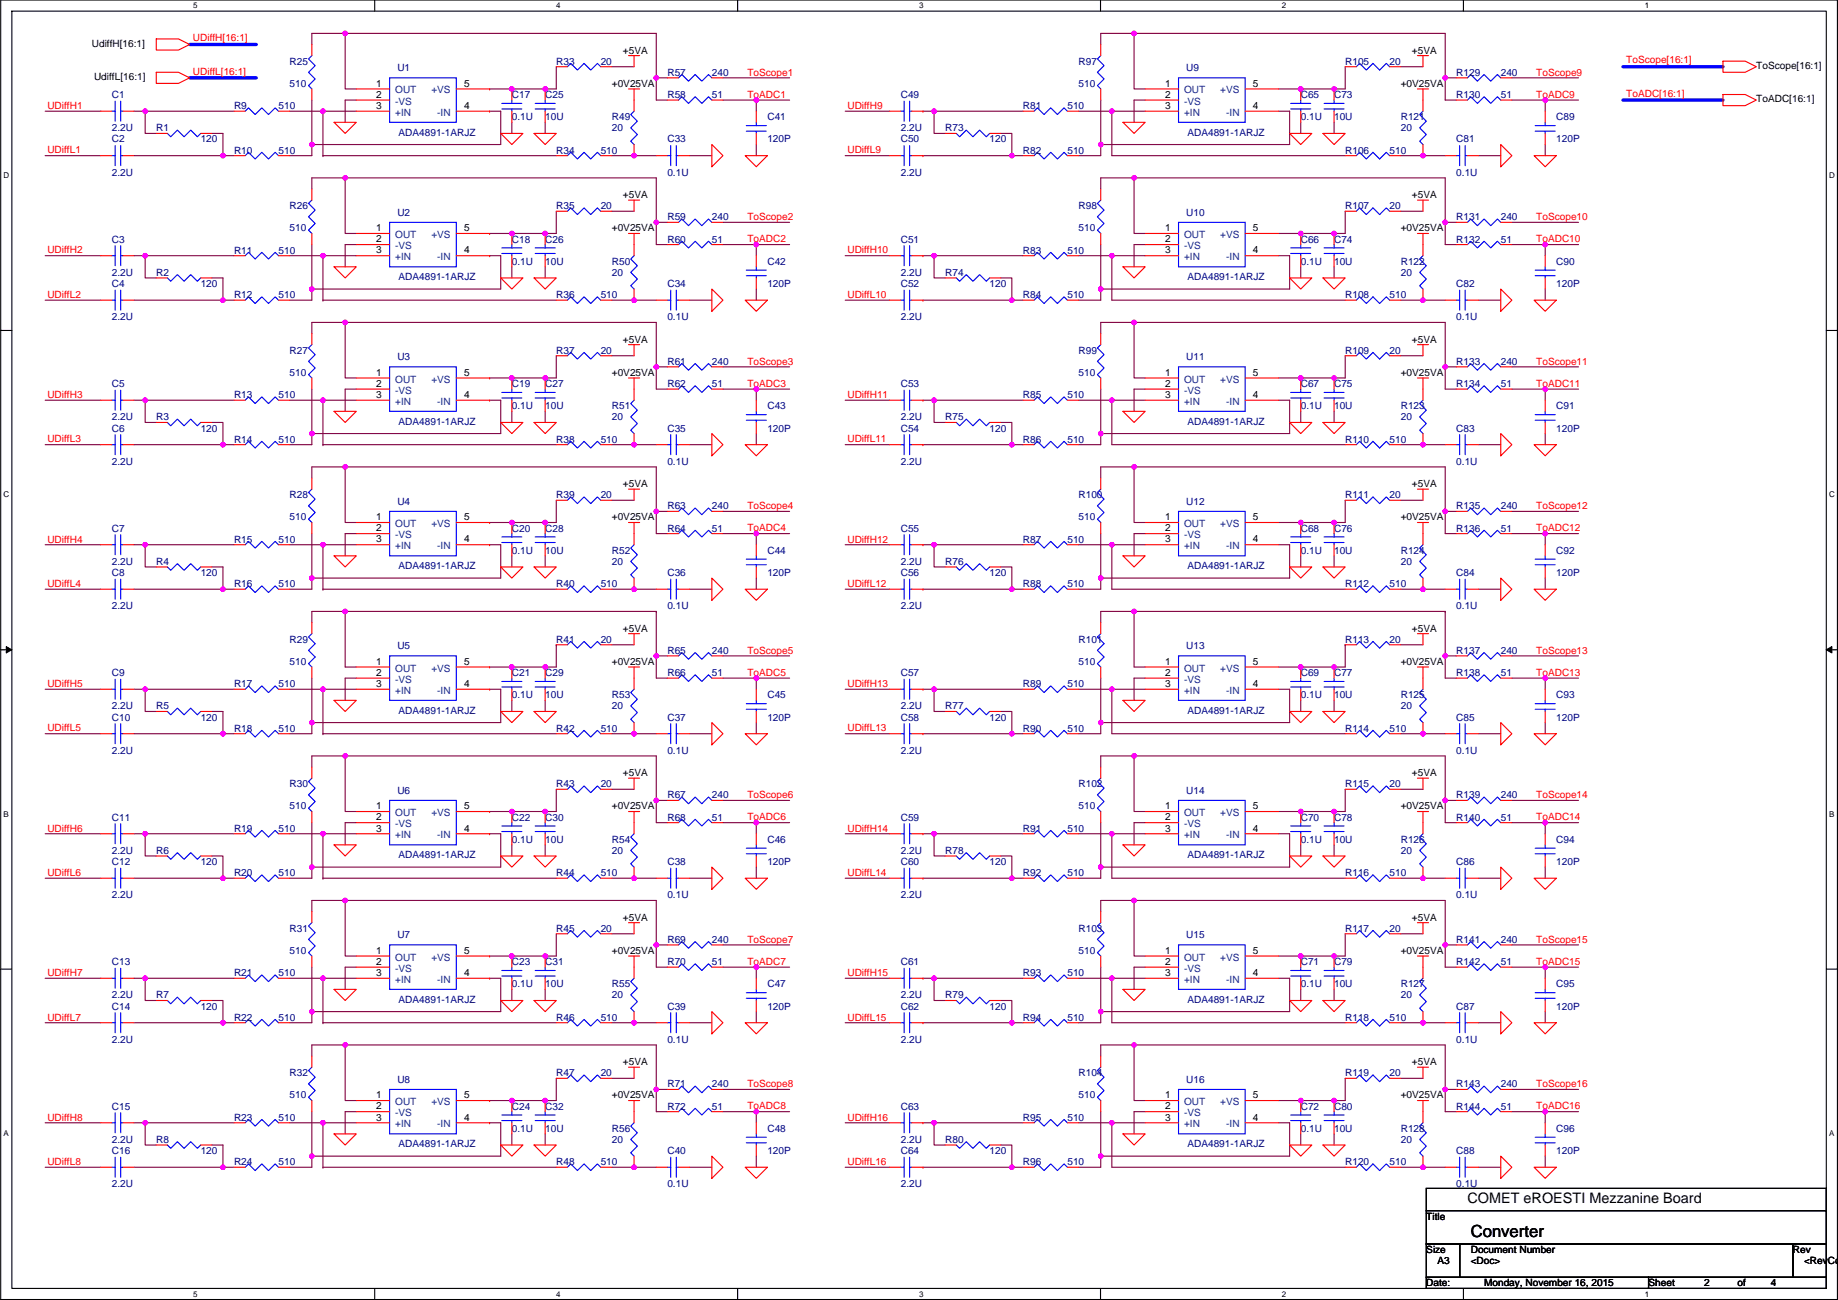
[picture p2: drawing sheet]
<svg xmlns="http://www.w3.org/2000/svg" width="420mm" height="297mm" viewBox="0 0 420 297" stroke-linecap="round" stroke-linejoin="round" font-family="sans-serif">
<defs><g id="words">
<text font-size="3.8" x="336.2" y="282.6">Converter</text>
<text font-size="3.3" x="335.4" y="274.8">COMET eROESTI Mezzanine Board</text>
<g font-size="2.3">
<text x="21" y="10.7">UdiffH[16:1]</text>
<text x="142.4" y="12.2">+5VA</text>
<text x="322.7" y="12.2">+5VA</text>
<text x="401.5" y="15.8">ToScope[16:1]</text>
<text x="21.5" y="18.3">UdiffL[16:1]</text>
<text x="86" y="19.8">1</text>
<text x="86" y="22.4">2</text>
<text x="106.1" y="19.8">5</text>
<text x="139.9" y="19.9">+0V25VA</text>
<text x="266.3" y="19.8">1</text>
<text x="266.3" y="22.4">2</text>
<text x="286.4" y="19.8">5</text>
<text x="320.2" y="19.9">+0V25VA</text>
<text x="401.5" y="23.4">ToADC[16:1]</text>
<text x="86" y="24.9">3</text>
<text x="106.1" y="24.9">4</text>
<text x="266.3" y="24.9">3</text>
<text x="286.4" y="24.9">4</text>
<text x="142.4" y="45.3">+5VA</text>
<text x="322.7" y="45.3">+5VA</text>
<text x="86" y="52.8">1</text>
<text x="106.1" y="52.8">5</text>
<text x="139.9" y="52.9">+0V25VA</text>
<text x="266.3" y="52.8">1</text>
<text x="286.4" y="52.8">5</text>
<text x="320.2" y="52.9">+0V25VA</text>
<text x="86" y="55.4">2</text>
<text x="86" y="57.9">3</text>
<text x="106.1" y="57.9">4</text>
<text x="266.3" y="55.4">2</text>
<text x="266.3" y="57.9">3</text>
<text x="286.4" y="57.9">4</text>
<text x="142.4" y="78.3">+5VA</text>
<text x="322.7" y="78.3">+5VA</text>
<text x="86" y="85.9">1</text>
<text x="86" y="88.4">2</text>
<text x="106.1" y="85.9">5</text>
<text x="139.9" y="85.9">+0V25VA</text>
<text x="266.3" y="85.9">1</text>
<text x="266.3" y="88.4">2</text>
<text x="286.4" y="85.9">5</text>
<text x="320.2" y="85.9">+0V25VA</text>
<text x="86" y="90.9">3</text>
<text x="106.1" y="90.9">4</text>
<text x="266.3" y="90.9">3</text>
<text x="286.4" y="90.9">4</text>
<text x="142.4" y="111.3">+5VA</text>
<text x="322.7" y="111.3">+5VA</text>
<text x="86" y="118.9">1</text>
<text x="106.1" y="118.9">5</text>
<text x="139.9" y="118.9">+0V25VA</text>
<text x="266.3" y="118.9">1</text>
<text x="286.4" y="118.9">5</text>
<text x="320.2" y="118.9">+0V25VA</text>
<text x="86" y="121.4">2</text>
<text x="86" y="124">3</text>
<text x="106.1" y="124">4</text>
<text x="266.3" y="121.4">2</text>
<text x="266.3" y="124">3</text>
<text x="286.4" y="124">4</text>
<text x="142.4" y="144.3">+5VA</text>
<text x="322.7" y="144.3">+5VA</text>
<text x="86" y="151.9">1</text>
<text x="86" y="154.4">2</text>
<text x="106.1" y="151.9">5</text>
<text x="139.9" y="151.9">+0V25VA</text>
<text x="266.3" y="151.9">1</text>
<text x="266.3" y="154.4">2</text>
<text x="286.4" y="151.9">5</text>
<text x="320.2" y="151.9">+0V25VA</text>
<text x="86" y="157">3</text>
<text x="106.1" y="157">4</text>
<text x="266.3" y="157">3</text>
<text x="286.4" y="157">4</text>
<text x="142.4" y="177.3">+5VA</text>
<text x="322.7" y="177.3">+5VA</text>
<text x="86" y="184.9">1</text>
<text x="106.1" y="184.9">5</text>
<text x="139.9" y="185">+0V25VA</text>
<text x="266.3" y="184.9">1</text>
<text x="286.4" y="184.9">5</text>
<text x="320.2" y="185">+0V25VA</text>
<text x="86" y="187.5">2</text>
<text x="86" y="190">3</text>
<text x="106.1" y="190">4</text>
<text x="266.3" y="187.5">2</text>
<text x="266.3" y="190">3</text>
<text x="286.4" y="190">4</text>
<text x="142.4" y="210.4">+5VA</text>
<text x="322.7" y="210.4">+5VA</text>
<text x="86" y="217.9">1</text>
<text x="86" y="220.5">2</text>
<text x="106.1" y="217.9">5</text>
<text x="139.9" y="218">+0V25VA</text>
<text x="266.3" y="217.9">1</text>
<text x="266.3" y="220.5">2</text>
<text x="286.4" y="217.9">5</text>
<text x="320.2" y="218">+0V25VA</text>
<text x="86" y="223">3</text>
<text x="106.1" y="223">4</text>
<text x="266.3" y="223">3</text>
<text x="286.4" y="223">4</text>
<text x="142.4" y="243.4">+5VA</text>
<text x="322.7" y="243.4">+5VA</text>
<text x="86" y="251">1</text>
<text x="106.1" y="251">5</text>
<text x="139.9" y="251">+0V25VA</text>
<text x="266.3" y="251">1</text>
<text x="286.4" y="251">5</text>
<text x="320.2" y="251">+0V25VA</text>
<text x="86" y="253.5">2</text>
<text x="86" y="256">3</text>
<text x="106.1" y="256">4</text>
<text x="266.3" y="253.5">2</text>
<text x="266.3" y="256">3</text>
<text x="286.4" y="256">4</text>
<text x="326" y="278.7">Title</text>
<text x="326" y="286.3">Size</text>
<text x="336.2" y="286.3">Document Number</text>
<text x="409.9" y="286.3">Rev</text>
<text x="326" y="293.9">Date:</text>
<text x="328.6" y="288.8">A3</text>
<text x="336.2" y="288.8">&lt;Doc&gt;</text>
<text x="339.3" y="293.9">Monday, November 16, 2015</text>
<text x="376.8" y="293.9">Sheet</text>
<text x="389.5" y="293.9">2</text>
<text x="397.2" y="293.9">of</text>
<text x="404.8" y="293.9">4</text>
<text x="412.4" y="288.8">&lt;RevCo</text>
</g>
<g font-size="2.3" fill="#f00">
<text x="44.1" y="9.4">UDiffH[16:1]</text>
<text x="44.1" y="17">UDiffL[16:1]</text>
<text x="170.9" y="17.3">ToScope1</text>
<text x="351.2" y="17.3">ToScope9</text>
<text x="371.8" y="14.5">ToScope[16:1]</text>
<text x="170.9" y="22.4">ToADC1</text>
<text x="351.2" y="22.4">ToADC9</text>
<text x="371.8" y="22.1">ToADC[16:1]</text>
<text x="10.8" y="24.9">UDiffH1</text>
<text x="193.7" y="24.9">UDiffH9</text>
<text x="10.8" y="35.1">UDiffL1</text>
<text x="193.7" y="35.1">UDiffL9</text>
<text x="170.9" y="50.3">ToScope2</text>
<text x="351.2" y="50.3">ToScope10</text>
<text x="10.8" y="57.9">UDiffH2</text>
<text x="170.9" y="55.4">ToADC2</text>
<text x="193.7" y="57.9">UDiffH10</text>
<text x="351.2" y="55.4">ToADC10</text>
<text x="10.8" y="68.1">UDiffL2</text>
<text x="193.7" y="68.1">UDiffL10</text>
<text x="170.9" y="83.3">ToScope3</text>
<text x="351.2" y="83.3">ToScope11</text>
<text x="170.9" y="88.4">ToADC3</text>
<text x="351.2" y="88.4">ToADC11</text>
<text x="10.8" y="90.9">UDiffH3</text>
<text x="193.7" y="90.9">UDiffH11</text>
<text x="10.8" y="101.1">UDiffL3</text>
<text x="193.7" y="101.1">UDiffL11</text>
<text x="170.9" y="116.3">ToScope4</text>
<text x="351.2" y="116.3">ToScope12</text>
<text x="10.8" y="124">UDiffH4</text>
<text x="170.9" y="121.4">ToADC4</text>
<text x="193.7" y="124">UDiffH12</text>
<text x="351.2" y="121.4">ToADC12</text>
<text x="10.8" y="134.1">UDiffL4</text>
<text x="193.7" y="134.1">UDiffL12</text>
<text x="170.9" y="149.4">ToScope5</text>
<text x="351.2" y="149.4">ToScope13</text>
<text x="170.9" y="154.4">ToADC5</text>
<text x="351.2" y="154.4">ToADC13</text>
<text x="10.8" y="157">UDiffH5</text>
<text x="193.7" y="157">UDiffH13</text>
<text x="10.8" y="167.1">UDiffL5</text>
<text x="193.7" y="167.1">UDiffL13</text>
<text x="170.9" y="182.4">ToScope6</text>
<text x="351.2" y="182.4">ToScope14</text>
<text x="10.8" y="190">UDiffH6</text>
<text x="170.9" y="187.5">ToADC6</text>
<text x="193.7" y="190">UDiffH14</text>
<text x="351.2" y="187.5">ToADC14</text>
<text x="10.8" y="200.2">UDiffL6</text>
<text x="193.7" y="200.2">UDiffL14</text>
<text x="170.9" y="215.4">ToScope7</text>
<text x="351.2" y="215.4">ToScope15</text>
<text x="170.9" y="220.5">ToADC7</text>
<text x="351.2" y="220.5">ToADC15</text>
<text x="10.8" y="223">UDiffH7</text>
<text x="193.7" y="223">UDiffH15</text>
<text x="10.8" y="233.2">UDiffL7</text>
<text x="193.7" y="233.2">UDiffL15</text>
<text x="170.9" y="248.4">ToScope8</text>
<text x="351.2" y="248.4">ToScope16</text>
<text x="10.8" y="256">UDiffH8</text>
<text x="170.9" y="253.5">ToADC8</text>
<text x="193.7" y="256">UDiffH16</text>
<text x="351.2" y="253.5">ToADC16</text>
<text x="10.8" y="266.2">UDiffL8</text>
<text x="193.7" y="266.2">UDiffL16</text>
</g>
<g font-size="2.3" fill="#000080">
<text x="66.2" y="14.8">R25</text>
<text x="90.8" y="16.3">U1</text>
<text x="127.2" y="14.8">R33</text>
<text x="137.3" y="14.8">20</text>
<text x="152.6" y="17.3">R57</text>
<text x="162.7" y="17.3">240</text>
<text x="246.5" y="14.8">R97</text>
<text x="271.2" y="16.3">U9</text>
<text x="307.5" y="14.8">R105</text>
<text x="317.7" y="14.8">20</text>
<text x="332.9" y="17.3">R129</text>
<text x="343.1" y="17.3">240</text>
<text x="25.6" y="22.4">C1</text>
<text x="66.2" y="19.9">510</text>
<text x="117" y="22.4">C17</text>
<text x="124.6" y="22.4">C25</text>
<text x="152.6" y="22.4">R58</text>
<text x="162.7" y="22.4">51</text>
<text x="205.9" y="22.4">C49</text>
<text x="246.5" y="19.9">510</text>
<text x="297.3" y="22.4">C65</text>
<text x="305" y="22.4">C73</text>
<text x="332.9" y="22.4">R130</text>
<text x="343.1" y="22.4">51</text>
<text x="53.5" y="24.9">R9</text>
<text x="63.7" y="24.9">510</text>
<text x="117" y="27.5">0.1U</text>
<text x="124.6" y="27.5">10U</text>
<text x="139.9" y="27.5">R49</text>
<text x="175.4" y="27.5">C41</text>
<text x="233.8" y="24.9">R81</text>
<text x="244" y="24.9">510</text>
<text x="297.3" y="27.5">0.1U</text>
<text x="305" y="27.5">10U</text>
<text x="320.2" y="27.5">R121</text>
<text x="355.8" y="27.5">C89</text>
<text x="25.6" y="32.6">C2</text>
<text x="25.6" y="30">2.2U</text>
<text x="35.7" y="30">R1</text>
<text x="45.9" y="32.6">120</text>
<text x="53.5" y="35.1">R10</text>
<text x="63.7" y="35.1">510</text>
<text x="91.1" y="31">ADA4891-1ARJZ</text>
<text x="127.2" y="35.1">R34</text>
<text x="137.3" y="35.1">510</text>
<text x="139.9" y="30">20</text>
<text x="152.6" y="32.6">C33</text>
<text x="175.4" y="32.6">120P</text>
<text x="205.9" y="30">2.2U</text>
<text x="205.9" y="32.6">C50</text>
<text x="216.1" y="30">R73</text>
<text x="226.2" y="32.6">120</text>
<text x="233.8" y="35.1">R82</text>
<text x="244" y="35.1">510</text>
<text x="271.4" y="31">ADA4891-1ARJZ</text>
<text x="307.5" y="35.1">R106</text>
<text x="317.7" y="35.1">510</text>
<text x="320.2" y="30">20</text>
<text x="332.9" y="32.6">C81</text>
<text x="355.8" y="32.6">120P</text>
<text x="25.6" y="40.2">2.2U</text>
<text x="152.6" y="40.2">0.1U</text>
<text x="205.9" y="40.2">2.2U</text>
<text x="332.9" y="40.2">0.1U</text>
<text x="66.2" y="47.8">R26</text>
<text x="127.2" y="47.8">R35</text>
<text x="137.3" y="47.8">20</text>
<text x="246.5" y="47.8">R98</text>
<text x="307.5" y="47.8">R107</text>
<text x="317.7" y="47.8">20</text>
<text x="66.2" y="52.9">510</text>
<text x="90.8" y="49.3">U2</text>
<text x="152.6" y="50.3">R59</text>
<text x="162.7" y="50.3">240</text>
<text x="246.5" y="52.9">510</text>
<text x="271.2" y="49.3">U10</text>
<text x="332.9" y="50.3">R131</text>
<text x="343.1" y="50.3">240</text>
<text x="25.6" y="55.4">C3</text>
<text x="53.5" y="58">R11</text>
<text x="63.7" y="58">510</text>
<text x="117" y="55.4">C18</text>
<text x="124.6" y="55.4">C26</text>
<text x="152.6" y="55.4">R60</text>
<text x="162.7" y="55.4">51</text>
<text x="205.9" y="55.4">C51</text>
<text x="233.8" y="58">R83</text>
<text x="244" y="58">510</text>
<text x="297.3" y="55.4">C66</text>
<text x="305" y="55.4">C74</text>
<text x="332.9" y="55.4">R132</text>
<text x="343.1" y="55.4">51</text>
<text x="25.6" y="63">2.2U</text>
<text x="25.6" y="65.6">C4</text>
<text x="35.7" y="63">R2</text>
<text x="45.9" y="65.6">120</text>
<text x="91.1" y="64.1">ADA4891-1ARJZ</text>
<text x="117" y="60.5">0.1U</text>
<text x="124.6" y="60.5">10U</text>
<text x="139.9" y="60.5">R50</text>
<text x="139.9" y="63">20</text>
<text x="152.6" y="65.6">C34</text>
<text x="175.4" y="60.5">C42</text>
<text x="175.4" y="65.6">120P</text>
<text x="205.9" y="63">2.2U</text>
<text x="205.9" y="65.6">C52</text>
<text x="216.1" y="63">R74</text>
<text x="226.2" y="65.6">120</text>
<text x="271.4" y="64.1">ADA4891-1ARJZ</text>
<text x="297.3" y="60.5">0.1U</text>
<text x="305" y="60.5">10U</text>
<text x="320.2" y="60.5">R122</text>
<text x="320.2" y="63">20</text>
<text x="332.9" y="65.6">C82</text>
<text x="355.8" y="60.5">C90</text>
<text x="355.8" y="65.6">120P</text>
<text x="53.5" y="68.1">R12</text>
<text x="63.7" y="68.1">510</text>
<text x="127.2" y="68.1">R36</text>
<text x="137.3" y="68.1">510</text>
<text x="233.8" y="68.1">R84</text>
<text x="244" y="68.1">510</text>
<text x="307.5" y="68.1">R108</text>
<text x="317.7" y="68.1">510</text>
<text x="25.6" y="73.2">2.2U</text>
<text x="152.6" y="73.2">0.1U</text>
<text x="205.9" y="73.2">2.2U</text>
<text x="332.9" y="73.2">0.1U</text>
<text x="66.2" y="80.8">R27</text>
<text x="90.8" y="82.3">U3</text>
<text x="127.2" y="80.8">R37</text>
<text x="137.3" y="80.8">20</text>
<text x="152.6" y="83.4">R61</text>
<text x="162.7" y="83.4">240</text>
<text x="246.5" y="80.8">R99</text>
<text x="271.2" y="82.3">U11</text>
<text x="307.5" y="80.8">R109</text>
<text x="317.7" y="80.8">20</text>
<text x="332.9" y="83.4">R133</text>
<text x="343.1" y="83.4">240</text>
<text x="25.6" y="88.4">C5</text>
<text x="66.2" y="85.9">510</text>
<text x="117" y="88.4">C19</text>
<text x="124.6" y="88.4">C27</text>
<text x="152.6" y="88.4">R62</text>
<text x="162.7" y="88.4">51</text>
<text x="205.9" y="88.4">C53</text>
<text x="246.5" y="85.9">510</text>
<text x="297.3" y="88.4">C67</text>
<text x="305" y="88.4">C75</text>
<text x="332.9" y="88.4">R134</text>
<text x="343.1" y="88.4">51</text>
<text x="53.5" y="91">R13</text>
<text x="63.7" y="91">510</text>
<text x="117" y="93.5">0.1U</text>
<text x="124.6" y="93.5">10U</text>
<text x="139.9" y="93.5">R51</text>
<text x="175.4" y="93.5">C43</text>
<text x="233.8" y="91">R85</text>
<text x="244" y="91">510</text>
<text x="297.3" y="93.5">0.1U</text>
<text x="305" y="93.5">10U</text>
<text x="320.2" y="93.5">R123</text>
<text x="355.8" y="93.5">C91</text>
<text x="25.6" y="96.1">2.2U</text>
<text x="25.6" y="98.6">C6</text>
<text x="35.7" y="96.1">R3</text>
<text x="45.9" y="98.6">120</text>
<text x="53.5" y="101.1">R14</text>
<text x="63.7" y="101.1">510</text>
<text x="91.1" y="97.1">ADA4891-1ARJZ</text>
<text x="127.2" y="101.1">R38</text>
<text x="137.3" y="101.1">510</text>
<text x="139.9" y="96.1">20</text>
<text x="152.6" y="98.6">C35</text>
<text x="175.4" y="98.6">120P</text>
<text x="205.9" y="96.1">2.2U</text>
<text x="205.9" y="98.6">C54</text>
<text x="216.1" y="96.1">R75</text>
<text x="226.2" y="98.6">120</text>
<text x="233.8" y="101.1">R86</text>
<text x="244" y="101.1">510</text>
<text x="271.4" y="97.1">ADA4891-1ARJZ</text>
<text x="307.5" y="101.1">R110</text>
<text x="317.7" y="101.1">510</text>
<text x="320.2" y="96.1">20</text>
<text x="332.9" y="98.6">C83</text>
<text x="355.8" y="98.6">120P</text>
<text x="25.6" y="106.2">2.2U</text>
<text x="152.6" y="106.2">0.1U</text>
<text x="205.9" y="106.2">2.2U</text>
<text x="332.9" y="106.2">0.1U</text>
<text x="66.2" y="113.8">R28</text>
<text x="127.2" y="113.8">R39</text>
<text x="137.3" y="113.8">20</text>
<text x="246.5" y="113.8">R100</text>
<text x="307.5" y="113.8">R111</text>
<text x="317.7" y="113.8">20</text>
<text x="66.2" y="118.9">510</text>
<text x="90.8" y="115.4">U4</text>
<text x="152.6" y="116.4">R63</text>
<text x="162.7" y="116.4">240</text>
<text x="246.5" y="118.9">510</text>
<text x="271.2" y="115.4">U12</text>
<text x="332.9" y="116.4">R135</text>
<text x="343.1" y="116.4">240</text>
<text x="25.6" y="121.5">C7</text>
<text x="53.5" y="124">R15</text>
<text x="63.7" y="124">510</text>
<text x="117" y="121.5">C20</text>
<text x="124.6" y="121.5">C28</text>
<text x="152.6" y="121.5">R64</text>
<text x="162.7" y="121.5">51</text>
<text x="205.9" y="121.5">C55</text>
<text x="233.8" y="124">R87</text>
<text x="244" y="124">510</text>
<text x="297.3" y="121.5">C68</text>
<text x="305" y="121.5">C76</text>
<text x="332.9" y="121.5">R136</text>
<text x="343.1" y="121.5">51</text>
<text x="25.6" y="129.1">2.2U</text>
<text x="25.6" y="131.6">C8</text>
<text x="35.7" y="129.1">R4</text>
<text x="45.9" y="131.6">120</text>
<text x="91.1" y="130.1">ADA4891-1ARJZ</text>
<text x="117" y="126.5">0.1U</text>
<text x="124.6" y="126.5">10U</text>
<text x="139.9" y="126.5">R52</text>
<text x="139.9" y="129.1">20</text>
<text x="152.6" y="131.6">C36</text>
<text x="175.4" y="126.5">C44</text>
<text x="175.4" y="131.6">120P</text>
<text x="205.9" y="129.1">2.2U</text>
<text x="205.9" y="131.6">C56</text>
<text x="216.1" y="129.1">R76</text>
<text x="226.2" y="131.6">120</text>
<text x="271.4" y="130.1">ADA4891-1ARJZ</text>
<text x="297.3" y="126.5">0.1U</text>
<text x="305" y="126.5">10U</text>
<text x="320.2" y="126.5">R124</text>
<text x="320.2" y="129.1">20</text>
<text x="332.9" y="131.6">C84</text>
<text x="355.8" y="126.5">C92</text>
<text x="355.8" y="131.6">120P</text>
<text x="53.5" y="134.2">R16</text>
<text x="63.7" y="134.2">510</text>
<text x="127.2" y="134.2">R40</text>
<text x="137.3" y="134.2">510</text>
<text x="233.8" y="134.2">R88</text>
<text x="244" y="134.2">510</text>
<text x="307.5" y="134.2">R112</text>
<text x="317.7" y="134.2">510</text>
<text x="25.6" y="139.2">2.2U</text>
<text x="152.6" y="139.2">0.1U</text>
<text x="205.9" y="139.2">2.2U</text>
<text x="332.9" y="139.2">0.1U</text>
<text x="66.2" y="146.9">R29</text>
<text x="90.8" y="148.4">U5</text>
<text x="127.2" y="146.9">R41</text>
<text x="137.3" y="146.9">20</text>
<text x="152.6" y="149.4">R65</text>
<text x="162.7" y="149.4">240</text>
<text x="246.5" y="146.9">R101</text>
<text x="271.2" y="148.4">U13</text>
<text x="307.5" y="146.9">R113</text>
<text x="317.7" y="146.9">20</text>
<text x="332.9" y="149.4">R137</text>
<text x="343.1" y="149.4">240</text>
<text x="25.6" y="154.5">C9</text>
<text x="66.2" y="151.9">510</text>
<text x="117" y="154.5">C21</text>
<text x="124.6" y="154.5">C29</text>
<text x="152.6" y="154.5">R66</text>
<text x="162.7" y="154.5">51</text>
<text x="205.9" y="154.5">C57</text>
<text x="246.5" y="151.9">510</text>
<text x="297.3" y="154.5">C69</text>
<text x="305" y="154.5">C77</text>
<text x="332.9" y="154.5">R138</text>
<text x="343.1" y="154.5">51</text>
<text x="53.5" y="157">R17</text>
<text x="63.7" y="157">510</text>
<text x="117" y="159.6">0.1U</text>
<text x="124.6" y="159.6">10U</text>
<text x="139.9" y="159.6">R53</text>
<text x="175.4" y="159.6">C45</text>
<text x="233.8" y="157">R89</text>
<text x="244" y="157">510</text>
<text x="297.3" y="159.6">0.1U</text>
<text x="305" y="159.6">10U</text>
<text x="320.2" y="159.6">R125</text>
<text x="355.8" y="159.6">C93</text>
<text x="25.6" y="162.1">2.2U</text>
<text x="25.6" y="164.6">C10</text>
<text x="35.7" y="162.1">R5</text>
<text x="45.9" y="164.6">120</text>
<text x="53.5" y="167.2">R18</text>
<text x="63.7" y="167.2">510</text>
<text x="91.1" y="163.1">ADA4891-1ARJZ</text>
<text x="127.2" y="167.2">R42</text>
<text x="137.3" y="167.2">510</text>
<text x="139.9" y="162.1">20</text>
<text x="152.6" y="164.6">C37</text>
<text x="175.4" y="164.6">120P</text>
<text x="205.9" y="162.1">2.2U</text>
<text x="205.9" y="164.6">C58</text>
<text x="216.1" y="162.1">R77</text>
<text x="226.2" y="164.6">120</text>
<text x="233.8" y="167.2">R90</text>
<text x="244" y="167.2">510</text>
<text x="271.4" y="163.1">ADA4891-1ARJZ</text>
<text x="307.5" y="167.2">R114</text>
<text x="317.7" y="167.2">510</text>
<text x="320.2" y="162.1">20</text>
<text x="332.9" y="164.6">C85</text>
<text x="355.8" y="164.6">120P</text>
<text x="25.6" y="172.3">2.2U</text>
<text x="152.6" y="172.3">0.1U</text>
<text x="205.9" y="172.3">2.2U</text>
<text x="332.9" y="172.3">0.1U</text>
<text x="66.2" y="179.9">R30</text>
<text x="127.2" y="179.9">R43</text>
<text x="137.3" y="179.9">20</text>
<text x="246.5" y="179.9">R102</text>
<text x="307.5" y="179.9">R115</text>
<text x="317.7" y="179.9">20</text>
<text x="66.2" y="185">510</text>
<text x="90.8" y="181.4">U6</text>
<text x="152.6" y="182.4">R67</text>
<text x="162.7" y="182.4">240</text>
<text x="246.5" y="185">510</text>
<text x="271.2" y="181.4">U14</text>
<text x="332.9" y="182.4">R139</text>
<text x="343.1" y="182.4">240</text>
<text x="25.6" y="187.5">C11</text>
<text x="53.5" y="190">R19</text>
<text x="63.7" y="190">510</text>
<text x="117" y="187.5">C22</text>
<text x="124.6" y="187.5">C30</text>
<text x="152.6" y="187.5">R68</text>
<text x="162.7" y="187.5">51</text>
<text x="205.9" y="187.5">C59</text>
<text x="233.8" y="190">R91</text>
<text x="244" y="190">510</text>
<text x="297.3" y="187.5">C70</text>
<text x="305" y="187.5">C78</text>
<text x="332.9" y="187.5">R140</text>
<text x="343.1" y="187.5">51</text>
<text x="25.6" y="195.1">2.2U</text>
<text x="25.6" y="197.7">C12</text>
<text x="35.7" y="195.1">R6</text>
<text x="45.9" y="197.7">120</text>
<text x="91.1" y="196.1">ADA4891-1ARJZ</text>
<text x="117" y="192.6">0.1U</text>
<text x="124.6" y="192.6">10U</text>
<text x="139.9" y="192.6">R54</text>
<text x="139.9" y="195.1">20</text>
<text x="152.6" y="197.7">C38</text>
<text x="175.4" y="192.6">C46</text>
<text x="175.4" y="197.7">120P</text>
<text x="205.9" y="195.1">2.2U</text>
<text x="205.9" y="197.7">C60</text>
<text x="216.1" y="195.1">R78</text>
<text x="226.2" y="197.7">120</text>
<text x="271.4" y="196.1">ADA4891-1ARJZ</text>
<text x="297.3" y="192.6">0.1U</text>
<text x="305" y="192.6">10U</text>
<text x="320.2" y="192.6">R126</text>
<text x="320.2" y="195.1">20</text>
<text x="332.9" y="197.7">C86</text>
<text x="355.8" y="192.6">C94</text>
<text x="355.8" y="197.7">120P</text>
<text x="53.5" y="200.2">R20</text>
<text x="63.7" y="200.2">510</text>
<text x="127.2" y="200.2">R44</text>
<text x="137.3" y="200.2">510</text>
<text x="233.8" y="200.2">R92</text>
<text x="244" y="200.2">510</text>
<text x="307.5" y="200.2">R116</text>
<text x="317.7" y="200.2">510</text>
<text x="25.6" y="205.3">2.2U</text>
<text x="152.6" y="205.3">0.1U</text>
<text x="205.9" y="205.3">2.2U</text>
<text x="332.9" y="205.3">0.1U</text>
<text x="66.2" y="212.9">R31</text>
<text x="90.8" y="214.4">U7</text>
<text x="127.2" y="212.9">R45</text>
<text x="137.3" y="212.9">20</text>
<text x="152.6" y="215.4">R69</text>
<text x="162.7" y="215.4">240</text>
<text x="246.5" y="212.9">R103</text>
<text x="271.2" y="214.4">U15</text>
<text x="307.5" y="212.9">R117</text>
<text x="317.7" y="212.9">20</text>
<text x="332.9" y="215.4">R141</text>
<text x="343.1" y="215.4">240</text>
<text x="25.6" y="220.5">C13</text>
<text x="66.2" y="218">510</text>
<text x="117" y="220.5">C23</text>
<text x="124.6" y="220.5">C31</text>
<text x="152.6" y="220.5">R70</text>
<text x="162.7" y="220.5">51</text>
<text x="205.9" y="220.5">C61</text>
<text x="246.5" y="218">510</text>
<text x="297.3" y="220.5">C71</text>
<text x="305" y="220.5">C79</text>
<text x="332.9" y="220.5">R142</text>
<text x="343.1" y="220.5">51</text>
<text x="53.5" y="223.1">R21</text>
<text x="63.7" y="223.1">510</text>
<text x="117" y="225.6">0.1U</text>
<text x="124.6" y="225.6">10U</text>
<text x="139.9" y="225.6">R55</text>
<text x="175.4" y="225.6">C47</text>
<text x="233.8" y="223.1">R93</text>
<text x="244" y="223.1">510</text>
<text x="297.3" y="225.6">0.1U</text>
<text x="305" y="225.6">10U</text>
<text x="320.2" y="225.6">R127</text>
<text x="355.8" y="225.6">C95</text>
<text x="25.6" y="228.1">2.2U</text>
<text x="25.6" y="230.7">C14</text>
<text x="35.7" y="228.1">R7</text>
<text x="45.9" y="230.7">120</text>
<text x="53.5" y="233.2">R22</text>
<text x="63.7" y="233.2">510</text>
<text x="91.1" y="229.2">ADA4891-1ARJZ</text>
<text x="127.2" y="233.2">R46</text>
<text x="137.3" y="233.2">510</text>
<text x="139.9" y="228.1">20</text>
<text x="152.6" y="230.7">C39</text>
<text x="175.4" y="230.7">120P</text>
<text x="205.9" y="228.1">2.2U</text>
<text x="205.9" y="230.7">C62</text>
<text x="216.1" y="228.1">R79</text>
<text x="226.2" y="230.7">120</text>
<text x="233.8" y="233.2">R94</text>
<text x="244" y="233.2">510</text>
<text x="271.4" y="229.2">ADA4891-1ARJZ</text>
<text x="307.5" y="233.2">R118</text>
<text x="317.7" y="233.2">510</text>
<text x="320.2" y="228.1">20</text>
<text x="332.9" y="230.7">C87</text>
<text x="355.8" y="230.7">120P</text>
<text x="25.6" y="238.3">2.2U</text>
<text x="152.6" y="238.3">0.1U</text>
<text x="205.9" y="238.3">2.2U</text>
<text x="332.9" y="238.3">0.1U</text>
<text x="66.2" y="245.9">R32</text>
<text x="127.2" y="245.9">R47</text>
<text x="137.3" y="245.9">20</text>
<text x="246.5" y="245.9">R104</text>
<text x="307.5" y="245.9">R119</text>
<text x="317.7" y="245.9">20</text>
<text x="66.2" y="251">510</text>
<text x="90.8" y="247.4">U8</text>
<text x="152.6" y="248.5">R71</text>
<text x="162.7" y="248.5">240</text>
<text x="246.5" y="251">510</text>
<text x="271.2" y="247.4">U16</text>
<text x="332.9" y="248.5">R143</text>
<text x="343.1" y="248.5">240</text>
<text x="25.6" y="253.5">C15</text>
<text x="53.5" y="256.1">R23</text>
<text x="63.7" y="256.1">510</text>
<text x="117" y="253.5">C24</text>
<text x="124.6" y="253.5">C32</text>
<text x="152.6" y="253.5">R72</text>
<text x="162.7" y="253.5">51</text>
<text x="205.9" y="253.5">C63</text>
<text x="233.8" y="256.1">R95</text>
<text x="244" y="256.1">510</text>
<text x="297.3" y="253.5">C72</text>
<text x="305" y="253.5">C80</text>
<text x="332.9" y="253.5">R144</text>
<text x="343.1" y="253.5">51</text>
<text x="25.6" y="261.2">2.2U</text>
<text x="25.6" y="263.7">C16</text>
<text x="35.7" y="261.2">R8</text>
<text x="45.9" y="263.7">120</text>
<text x="91.1" y="262.2">ADA4891-1ARJZ</text>
<text x="117" y="258.6">0.1U</text>
<text x="124.6" y="258.6">10U</text>
<text x="139.9" y="258.6">R56</text>
<text x="139.9" y="261.2">20</text>
<text x="152.6" y="263.7">C40</text>
<text x="175.4" y="258.6">C48</text>
<text x="175.4" y="263.7">120P</text>
<text x="205.9" y="261.2">2.2U</text>
<text x="205.9" y="263.7">C64</text>
<text x="216.1" y="261.2">R80</text>
<text x="226.2" y="263.7">120</text>
<text x="271.4" y="262.2">ADA4891-1ARJZ</text>
<text x="297.3" y="258.6">0.1U</text>
<text x="305" y="258.6">10U</text>
<text x="320.2" y="258.6">R128</text>
<text x="320.2" y="261.2">20</text>
<text x="332.9" y="263.7">C88</text>
<text x="355.8" y="258.6">C96</text>
<text x="355.8" y="263.7">120P</text>
<text x="53.5" y="266.2">R24</text>
<text x="63.7" y="266.2">510</text>
<text x="127.2" y="266.2">R48</text>
<text x="137.3" y="266.2">510</text>
<text x="233.8" y="266.2">R96</text>
<text x="244" y="266.2">510</text>
<text x="307.5" y="266.2">R120</text>
<text x="317.7" y="266.2">510</text>
<text x="25.6" y="271.3">2.2U</text>
<text x="152.6" y="271.3">0.1U</text>
<text x="205.9" y="271.3">2.2U</text>
<text x="332.9" y="271.3">0.1U</text>
</g>
<g font-size="2.3" fill="#004080">
<text x="90.3" y="21.4">OUT</text>
<text x="90.3" y="23.9">-VS</text>
<text x="98.6" y="21.4">+VS</text>
<text x="270.7" y="21.4">OUT</text>
<text x="270.7" y="23.9">-VS</text>
<text x="279" y="21.4">+VS</text>
<text x="90.3" y="26.4">+IN</text>
<text x="100" y="26.4">-IN</text>
<text x="270.7" y="26.4">+IN</text>
<text x="280.3" y="26.4">-IN</text>
<text x="90.3" y="54.4">OUT</text>
<text x="90.3" y="56.9">-VS</text>
<text x="90.3" y="59.5">+IN</text>
<text x="98.6" y="54.4">+VS</text>
<text x="100" y="59.5">-IN</text>
<text x="270.7" y="54.4">OUT</text>
<text x="270.7" y="56.9">-VS</text>
<text x="270.7" y="59.5">+IN</text>
<text x="279" y="54.4">+VS</text>
<text x="280.3" y="59.5">-IN</text>
<text x="90.3" y="87.4">OUT</text>
<text x="90.3" y="89.9">-VS</text>
<text x="98.6" y="87.4">+VS</text>
<text x="270.7" y="87.4">OUT</text>
<text x="270.7" y="89.9">-VS</text>
<text x="279" y="87.4">+VS</text>
<text x="90.3" y="92.5">+IN</text>
<text x="100" y="92.5">-IN</text>
<text x="270.7" y="92.5">+IN</text>
<text x="280.3" y="92.5">-IN</text>
<text x="90.3" y="120.4">OUT</text>
<text x="90.3" y="123">-VS</text>
<text x="90.3" y="125.5">+IN</text>
<text x="98.6" y="120.4">+VS</text>
<text x="100" y="125.5">-IN</text>
<text x="270.7" y="120.4">OUT</text>
<text x="270.7" y="123">-VS</text>
<text x="270.7" y="125.5">+IN</text>
<text x="279" y="120.4">+VS</text>
<text x="280.3" y="125.5">-IN</text>
<text x="90.3" y="153.4">OUT</text>
<text x="90.3" y="156">-VS</text>
<text x="98.6" y="153.4">+VS</text>
<text x="270.7" y="153.4">OUT</text>
<text x="270.7" y="156">-VS</text>
<text x="279" y="153.4">+VS</text>
<text x="90.3" y="158.5">+IN</text>
<text x="100" y="158.5">-IN</text>
<text x="270.7" y="158.5">+IN</text>
<text x="280.3" y="158.5">-IN</text>
<text x="90.3" y="186.5">OUT</text>
<text x="90.3" y="189">-VS</text>
<text x="90.3" y="191.5">+IN</text>
<text x="98.6" y="186.5">+VS</text>
<text x="100" y="191.5">-IN</text>
<text x="270.7" y="186.5">OUT</text>
<text x="270.7" y="189">-VS</text>
<text x="270.7" y="191.5">+IN</text>
<text x="279" y="186.5">+VS</text>
<text x="280.3" y="191.5">-IN</text>
<text x="90.3" y="219.5">OUT</text>
<text x="98.6" y="219.5">+VS</text>
<text x="270.7" y="219.5">OUT</text>
<text x="279" y="219.5">+VS</text>
<text x="90.3" y="222">-VS</text>
<text x="90.3" y="224.6">+IN</text>
<text x="100" y="224.6">-IN</text>
<text x="270.7" y="222">-VS</text>
<text x="270.7" y="224.6">+IN</text>
<text x="280.3" y="224.6">-IN</text>
<text x="90.3" y="252.5">OUT</text>
<text x="90.3" y="255">-VS</text>
<text x="90.3" y="257.6">+IN</text>
<text x="98.6" y="252.5">+VS</text>
<text x="100" y="257.6">-IN</text>
<text x="270.7" y="252.5">OUT</text>
<text x="270.7" y="255">-VS</text>
<text x="270.7" y="257.6">+IN</text>
<text x="279" y="252.5">+VS</text>
<text x="280.3" y="257.6">-IN</text>
</g>
<g font-size="1.8">
<text x="44.2" y="1.9">5</text>
<text x="127.1" y="1.9">4</text>
<text x="210.1" y="1.9">3</text>
<text x="293.1" y="1.9">2</text>
<text x="376" y="1.9">1</text>
<text x=".8" y="40.7">D</text>
<text x="418.1" y="40.7">D</text>
<text x=".8" y="113.6">C</text>
<text x="418.1" y="113.6">C</text>
<text x=".8" y="186.6">B</text>
<text x="418.1" y="186.6">B</text>
<text x=".8" y="259.6">A</text>
<text x="418.1" y="259.6">A</text>
<text x="44.2" y="296.3">5</text>
<text x="127.1" y="296.3">4</text>
<text x="210.1" y="296.3">3</text>
<text x="293.1" y="296.3">2</text>
<text x="376" y="296.3">1</text>
</g>
</g></defs>
<path d="M.2 0h419.8v296.9h-419.8zM2.7 2.5h414.8v291.9h-414.8z" fill="none" stroke="#000" stroke-width=".25"/>
<g fill="#fff">
<path d="M44.2 .3h1v2h-1z"/>
<path d="M44.2 294.6h1v2.1h-1z"/>
</g>
<path d="M85.7 0v2.5M85.7 294.4v2.5" fill="none" stroke="#000" stroke-width=".25"/>
<g fill="#fff">
<path d="M127.1 .3h1v2h-1z"/>
<path d="M127.1 294.6h1v2.1h-1z"/>
</g>
<path d="M168.6 0v2.5M168.6 294.4v2.5" fill="none" stroke="#000" stroke-width=".25"/>
<g fill="#fff">
<path d="M210.1 .3h1v2h-1z"/>
<path d="M210.1 294.6h1v2.1h-1z"/>
</g>
<path d="M251.6 0v2.5M251.6 294.4v2.5" fill="none" stroke="#000" stroke-width=".25"/>
<g fill="#fff">
<path d="M293.1 .3h1v2h-1z"/>
<path d="M293.1 294.6h1v2.1h-1z"/>
</g>
<path d="M334.5 0v2.5M334.5 294.4v2.5" fill="none" stroke="#000" stroke-width=".25"/>
<g fill="#fff">
<path d="M376 .3h1v2h-1z"/>
<path d="M376 294.6h1v2.1h-1z"/>
<path d="M.8 39h1.3v2.1h-1.3z"/>
<path d="M418.1 39h1.3v2.1h-1.3z"/>
<path d="M.8 112h1.3v2h-1.3z"/>
<path d="M418.1 112h1.3v2h-1.3z"/>
</g>
<path d="M.2 75.5h2.5M417.5 75.5h2.5" fill="none" stroke="#000" stroke-width=".25"/>
<g fill="#fff">
<path d="M.8 185h1.2v2h-1.2z"/>
<path d="M418.1 185h1.2v2h-1.2z"/>
</g>
<path d="M.2 148.5h2.5M417.5 148.5h2.5" fill="none" stroke="#000" stroke-width=".25"/>
<path d="M1.4 147.7l1.3 .8-1.3 .7zM417.5 148.5l1.3-.8v1.5z" fill="#000" stroke="#000" stroke-width=".23"/>
<g fill="#fff">
<path d="M.8 257.9h1.2v2h-1.2z"/>
<path d="M418.1 257.9h1.2v2h-1.2z"/>
</g>
<path d="M.2 221.4h2.5M417.5 221.4h2.5M326 271.5h91.5v5.1h-91.5zM326 276.6h91.5v7.6h-91.5zM326 291.9h50.8v2.5h-50.8zM326 284.2h7.7v7.7h-7.7zM333.7 284.2h76.2v7.7h-76.2zM376.8 291.9h40.7v2.5h-40.7zM409.9 284.2h7.6v7.7h-7.6z" fill="none" stroke="#000" stroke-width=".25"/>
<g fill="none" stroke="#800040" stroke-width=".25">
<path d="M78.9 7.6h71.1v10.2M78.9 7.6v12.7h2.5M78.9 7.6h.1M78.9 7.6h-7.6v2.6M127.2 15.2v5.1h-15.3M139.9 15.2h5M150 17.8v5.1h2.6M150 17.8h2.6M165.3 17.8h15.2M259.2 7.6h-7.6v2.6M259.2 7.6v12.7h2.6M259.2 7.6h71.2v10.2"/>
<path d="M259.2 7.6h.1M307.5 15.2v5.1h-15.2M320.2 15.2h5.1M330.4 17.8v5.1h2.5M330.4 17.8h2.5M345.6 17.8h15.2M10.3 25.4h12.7M10.3 35.6h12.7M30.6 35.6h20.4M30.6 25.4h2.6M33.2 25.4h20.3M33.2 25.4v5.1h2.5"/>
<path d="M48.4 30.5h2.6v5.1M51 35.6h2.5M66.2 25.4h7.6M71.3 33v2.6h-5.1M71.3 33h.1M71.3 22.9v10.1M73.8 25.4v10.2M73.8 35.6h.1M73.8 35.6h53.4M73.8 25.4h7.6M81.4 22.9h-2.5v5M111.9 25.4h2.6v7.6h-43.2"/>
<path d="M117 27.9v2.6M124.6 27.9v2.6M139.9 35.6h10.1M157.6 35.6h5.1M165.3 22.9h7.6M172.9 22.9h7.6M172.9 33v2.6M172.9 22.9v2.5M193.2 25.4h10.2M193.2 35.6h10.2M211 25.4h2.5M211 35.6h20.3"/>
<path d="M213.5 25.4v5.1h2.6M213.5 25.4h20.3M228.8 30.5h2.5v5.1M231.3 35.6h2.5M246.5 25.4h7.7M251.6 22.9v10.1M251.6 33v2.6h-5.1M254.2 25.4v10.2h53.3M254.2 25.4h7.6M261.8 22.9h-2.6v5M292.3 25.4h2.5v7.6h-43.2M297.3 27.9v2.6"/>
<path d="M305 27.9v2.6M330.4 35.6h-10.2M338 35.6h5.1M345.6 22.9h7.6M353.2 33v2.6M353.2 22.9v2.5M353.2 22.9h7.6M10.3 58.4h12.7M30.6 58.4h2.6M33.2 58.4h20.3M33.2 58.4v5.1h2.5M66.2 58.4h7.6"/>
<path d="M71.3 55.9v10.1M73.8 58.4v10.2M73.8 58.4h7.6M78.9 40.6h71.1v10.2M78.9 40.6v12.7h2.5M78.9 40.6h.1M78.9 40.6h-7.6v2.6M81.4 55.9h-2.5v5.1M111.9 58.4h2.6v7.6h-43.2M127.2 48.3v5h-15.3M139.9 48.3h5M150 50.8v5.1h2.6"/>
<path d="M150 50.8h2.6M165.3 50.8h15.2M165.3 55.9h7.6M172.9 55.9v2.5M172.9 55.9h7.6M193.2 58.4h10.2M211 58.4h2.5M213.5 58.4h20.3M213.5 58.4v5.1h2.6M246.5 58.4h7.7M251.6 55.9v10.1M254.2 58.4v10.2h53.3"/>
<path d="M254.2 58.4h7.6M259.2 40.6h-7.6v2.6M259.2 40.6v12.7h2.6M259.2 40.6h71.2v10.2M259.2 40.6h.1M261.8 55.9h-2.6v5.1M292.3 58.4h2.5v7.6h-43.2M307.5 48.3v5h-15.2M320.2 48.3h5.1M330.4 50.8v5.1h2.5M330.4 50.8h2.5M345.6 55.9h7.6"/>
<path d="M345.6 50.8h15.2M353.2 55.9v2.5M353.2 55.9h7.6M10.3 68.6h12.7M30.6 68.6h20.4M48.4 63.5h2.6v5.1M51 68.6h2.5M71.3 66v2.6h-5.1M71.3 66h.1M73.8 68.6h.1M73.8 68.6h53.4M78.9 73.7h71.1v10.1"/>
<path d="M78.9 73.7v12.7h2.5M78.9 73.7h.1M78.9 73.7h-7.6v2.5M117 61v2.5M124.6 61v2.5M139.9 68.6h10.1M157.6 68.6h5.1M172.9 66v2.6M193.2 68.6h10.2M211 68.6h20.3M228.8 63.5h2.5v5.1M231.3 68.6h2.5"/>
<path d="M251.6 66v2.6h-5.1M259.2 73.7h-7.6v2.5M259.2 73.7v12.7h2.6M259.2 73.7h71.2v10.1M259.2 73.7h.1M297.3 61v2.5M305 61v2.5M320.2 68.6h10.2M338 68.6h5.1M353.2 66v2.6M10.3 91.4h12.7M30.6 91.4h2.6"/>
<path d="M33.2 91.4v5.1h2.5M33.2 91.4h20.3M48.4 96.5h2.6v5.1M66.2 91.4h7.6M71.3 99.1h.1M71.3 99.1v2.5h-5.1M71.3 88.9v10.2M73.8 91.4v10.2M73.8 91.4h7.6M81.4 88.9h-2.5v5.1M111.9 91.4h2.6v7.7h-43.2M117 94v2.5"/>
<path d="M124.6 94v2.5M127.2 81.3v5.1h-15.3M139.9 81.3h5M150 83.8v5.1h2.6M150 83.8h2.6M165.3 83.8h15.2M165.3 88.9h7.6M172.9 99.1v2.5M172.9 88.9v2.5M172.9 88.9h7.6M193.2 91.4h10.2M211 91.4h2.5"/>
<path d="M213.5 91.4h20.3M213.5 91.4v5.1h2.6M228.8 96.5h2.5v5.1M246.5 91.4h7.7M251.6 88.9v10.2M251.6 99.1v2.5h-5.1M254.2 91.4v10.2h53.3M254.2 91.4h7.6M261.8 88.9h-2.6v5.1M292.3 91.4h2.5v7.7h-43.2M297.3 94v2.5M305 94v2.5"/>
<path d="M307.5 81.3v5.1h-15.2M320.2 81.3h5.1M330.4 83.8v5.1h2.5M330.4 83.8h2.5M345.6 88.9h7.6M345.6 83.8h15.2M353.2 99.1v2.5M353.2 88.9v2.5M353.2 88.9h7.6M10.3 101.6h12.7M30.6 101.6h20.4M51 101.6h2.5"/>
<path d="M73.8 101.6h.1M73.8 101.6h53.4M78.9 106.7h71.1v10.1M78.9 106.7v12.7h2.5M78.9 106.7h.1M78.9 106.7h-7.6v2.5M127.2 114.3v5.1h-15.3M139.9 101.6h10.1M139.9 114.3h5M150 116.8v5.1h2.6M150 116.8h2.6M157.6 101.6h5.1"/>
<path d="M165.3 116.8h15.2M193.2 101.6h10.2M211 101.6h20.3M231.3 101.6h2.5M259.2 106.7h-7.6v2.5M259.2 106.7v12.7h2.6M259.2 106.7h71.2v10.1M259.2 106.7h.1M307.5 114.3v5.1h-15.2M320.2 114.3h5.1M320.2 101.6h10.2M330.4 116.8v5.1h2.5"/>
<path d="M330.4 116.8h2.5M338 101.6h5.1M345.6 116.8h15.2M10.3 134.6h12.7M10.3 124.5h12.7M30.6 124.5h2.6M30.6 134.6h20.4M33.2 124.5v5h2.5M33.2 124.5h20.3M48.4 129.5h2.6v5.1M51 134.6h2.5M66.2 124.5h7.6"/>
<path d="M71.3 132.1h.1M71.3 132.1v2.5h-5.1M71.3 121.9v10.2M73.8 124.5v10.1M73.8 134.6h.1M73.8 134.6h53.4M73.8 124.5h7.6M78.9 139.7h71.1M78.9 139.7h.1M78.9 139.7v12.7h2.5M78.9 139.7h-7.6v2.5M81.4 121.9h-2.5v5.1"/>
<path d="M111.9 124.5h2.6v7.6h-43.2M117 127v2.5M124.6 127v2.5M139.9 134.6h10.1M150 139.7h.1M150 139.7v10.2M157.6 134.6h5.1M165.3 121.9h7.6M172.9 132.1v2.5M172.9 121.9v2.6M172.9 121.9h7.6M193.2 134.6h10.2"/>
<path d="M193.2 124.5h10.2M211 124.5h2.5M211 134.6h20.3M213.5 124.5h20.3M213.5 124.5v5h2.6M228.8 129.5h2.5v5.1M231.3 134.6h2.5M246.5 124.5h7.7M251.6 121.9v10.2M251.6 132.1v2.5h-5.1M254.2 124.5v10.1h53.3M254.2 124.5h7.6"/>
<path d="M259.2 139.7h-7.6v2.5M259.2 139.7h71.2M259.2 139.7h.1M259.2 139.7v12.7h2.6M261.8 121.9h-2.6v5.1M292.3 124.5h2.5v7.6h-43.2M297.3 127v2.5M305 127v2.5M330.4 134.6h-10.2M330.4 139.7h.1M330.4 139.7v10.2M338 134.6h5.1"/>
<path d="M345.6 121.9h7.6M353.2 132.1v2.5M353.2 121.9v2.6M353.2 121.9h7.6M10.3 157.5h12.7M30.6 157.5h2.6M33.2 157.5v5.1h2.5M33.2 157.5h20.3M66.2 157.5h7.6M71.3 154.9v10.2M73.8 157.5v10.1M73.8 157.5h7.6"/>
<path d="M81.4 154.9h-2.5v5.1M111.9 157.5h2.6v7.6h-43.2M127.2 147.3v5.1h-15.3M127.2 147.3h.1M139.9 147.3h5M150 149.9v5h2.6M150 149.9h2.6M165.3 149.9h15.2M165.3 154.9h7.6M172.9 154.9v2.6M172.9 154.9h7.6M193.2 157.5h10.2"/>
<path d="M211 157.5h2.5M213.5 157.5h20.3M213.5 157.5v5.1h2.6M246.5 157.5h7.7M251.6 154.9v10.2M254.2 157.5v10.1h53.3M254.2 157.5h7.6M261.8 154.9h-2.6v5.1M292.3 157.5h2.5v7.6h-43.2M307.5 147.3v5.1h-15.2M307.5 147.3h.1M320.2 147.3h5.1"/>
<path d="M330.4 149.9v5h2.5M330.4 149.9h2.5M345.6 154.9h7.6M345.6 149.9h15.2M353.2 154.9v2.6M353.2 154.9h7.6M10.3 167.6h12.7M30.6 167.6h20.4M48.4 162.6h2.6v5M51 167.6h2.5M71.3 165.1v2.5h-5.1M71.3 165.1h.1"/>
<path d="M73.8 167.6h.1M73.8 167.6h53.4M78.9 172.7h71.1v10.2M78.9 172.7v12.7h2.5M78.9 172.7h.1M78.9 172.7h-7.6v2.6M117 160v2.6M124.6 160v2.6M139.9 167.6h10.1M157.6 167.6h5.1M172.9 165.1v2.5M193.2 167.6h10.2"/>
<path d="M211 167.6h20.3M228.8 162.6h2.5v5M231.3 167.6h2.5M251.6 165.1v2.5h-5.1M259.2 172.7h-7.6v2.6M259.2 172.7v12.7h2.6M259.2 172.7h71.2v10.2M259.2 172.7h.1M297.3 160v2.6M305 160v2.6M320.2 167.6h10.2M338 167.6h5.1"/>
<path d="M353.2 165.1v2.5M10.3 190.5h12.7M30.6 190.5h2.6M33.2 190.5v5.1h2.5M33.2 190.5h20.3M48.4 195.6h2.6v5.1M66.2 190.5h7.6M71.3 198.1v2.6h-5.1M71.3 198.1h.1M71.3 188v10.1M73.8 190.5v10.2M73.8 190.5h7.6"/>
<path d="M81.4 188h-2.5v5M111.9 190.5h2.6v7.6h-43.2M117 193v2.6M124.6 193v2.6M127.2 180.3v5.1h-15.3M139.9 180.3h5M150 182.9v5.1h2.6M150 182.9h2.6M165.3 182.9h15.2M165.3 188h7.6M172.9 198.1v2.6M172.9 188v2.5"/>
<path d="M172.9 188h7.6M193.2 190.5h10.2M211 190.5h2.5M213.5 190.5h20.3M213.5 190.5v5.1h2.6M228.8 195.6h2.5v5.1M246.5 190.5h7.7M251.6 188v10.1M251.6 198.1v2.6h-5.1M254.2 190.5v10.2h53.3M254.2 190.5h7.6M261.8 188h-2.6v5"/>
<path d="M292.3 190.5h2.5v7.6h-43.2M297.3 193v2.6M305 193v2.6M307.5 180.3v5.1h-15.2M320.2 180.3h5.1M330.4 182.9v5.1h2.5M330.4 182.9h2.5M345.6 188h7.6M345.6 182.9h15.2M353.2 198.1v2.6M353.2 188v2.5M353.2 188h7.6"/>
<path d="M10.3 200.7h12.7M30.6 200.7h20.4M51 200.7h2.5M73.8 200.7h.1M73.8 200.7h53.4M78.9 205.7h71.1v10.2M78.9 205.7v12.7h2.5M78.9 205.7h.1M78.9 205.7h-7.6v2.6M127.2 213.4v5h-15.3M139.9 200.7h10.1M139.9 213.4h5"/>
<path d="M150 215.9v5.1h2.6M150 215.9h2.6M157.6 200.7h5.1M165.3 215.9h15.2M193.2 200.7h10.2M211 200.7h20.3M231.3 200.7h2.5M259.2 205.7h-7.6v2.6M259.2 205.7v12.7h2.6M259.2 205.7h71.2v10.2M259.2 205.7h.1M307.5 213.4v5h-15.2"/>
<path d="M320.2 200.7h10.2M320.2 213.4h5.1M330.4 215.9v5.1h2.5M330.4 215.9h2.5M338 200.7h5.1M345.6 215.9h15.2M10.3 223.5h12.7M10.3 233.7h12.7M30.6 223.5h2.6M30.6 233.7h20.4M33.2 223.5v5.1h2.5M33.2 223.5h20.3"/>
<path d="M48.4 228.6h2.6v5.1M51 233.7h2.5M66.2 223.5h7.6M71.3 231.1h.1M71.3 231.1v2.6h-5.1M71.3 221v10.1M73.8 223.5v10.2M73.8 233.7h.1M73.8 233.7h53.4M73.8 223.5h7.6M78.9 238.8h71.1v10.1M78.9 238.8v12.7h2.5"/>
<path d="M78.9 238.8h.1M78.9 238.8h-7.6v2.5M81.4 221h-2.5v5.1M111.9 223.5h2.6v7.6h-43.2M117 226.1v2.5M124.6 226.1v2.5M139.9 233.7h10.1M157.6 233.7h5.1M165.3 221h7.6M172.9 231.1v2.6M172.9 221v2.5M172.9 221h7.6"/>
<path d="M193.2 223.5h10.2M193.2 233.7h10.2M211 223.5h2.5M211 233.7h20.3M213.5 223.5h20.3M213.5 223.5v5.1h2.6M228.8 228.6h2.5v5.1M231.3 233.7h2.5M246.5 223.5h7.7M251.6 231.1v2.6h-5.1M251.6 221v10.1M254.2 223.5v10.2h53.3"/>
<path d="M254.2 223.5h7.6M259.2 238.8h-7.6v2.5M259.2 238.8v12.7h2.6M259.2 238.8h71.2v10.1M259.2 238.8h.1M261.8 221h-2.6v5.1M292.3 223.5h2.5v7.6h-43.2M297.3 226.1v2.5M305 226.1v2.5M320.2 233.7h10.2M338 233.7h5.1M345.6 221h7.6"/>
<path d="M353.2 231.1v2.6M353.2 221v2.5M353.2 221h7.6M10.3 256.5h12.7M30.6 256.5h2.6M33.2 256.5v5.1h2.5M33.2 256.5h20.3M66.2 256.5h7.6M71.3 254v10.2M73.8 256.5v10.2M73.8 256.5h7.6M81.4 254h-2.5v5.1"/>
<path d="M111.9 256.5h2.6v7.7h-43.2M117 259.1v2.5M124.6 259.1v2.5M127.2 246.4v5.1h-15.3M139.9 246.4h5M150 248.9v5.1h2.6M150 248.9h2.6M165.3 248.9h15.2M165.3 254h7.6M172.9 254v2.5M172.9 254h7.6M193.2 256.5h10.2"/>
<path d="M211 256.5h2.5M213.5 256.5h20.3M213.5 256.5v5.1h2.6M246.5 256.5h7.7M251.6 254v10.2M254.2 256.5v10.2h53.3M254.2 256.5h7.6M261.8 254h-2.6v5.1M292.3 256.5h2.5v7.7h-43.2M297.3 259.1v2.5M305 259.1v2.5M307.5 246.4v5.1h-15.2"/>
<path d="M320.2 246.4h5.1M330.4 248.9v5.1h2.5M330.4 248.9h2.5M345.6 254h7.6M345.6 248.9h15.2M353.2 254v2.5M353.2 254h7.6M10.3 266.7h12.7M30.6 266.7h20.4M48.4 261.6h2.6v5.1M51 266.7h2.5M71.3 264.2h.1"/>
<path d="M71.3 264.2v2.5h-5.1M73.8 266.7h.1M73.8 266.7h53.4M139.9 266.7h10.1M157.6 266.7h5.1M172.9 264.2v2.5M193.2 266.7h10.2M211 266.7h20.3M228.8 261.6h2.5v5.1M231.3 266.7h2.5M251.6 264.2v2.5h-5.1M320.2 266.7h10.2"/>
<path d="M338 266.7h5.1M353.2 264.2v2.5"/>
</g>
<g fill="#f0f" stroke="#f0f" stroke-width=".25">
<circle cx="78.9" cy="7.6" r=".51"/>
<circle cx="150" cy="17.8" r=".51"/>
<circle cx="124.6" cy="20.3" r=".51"/>
<circle cx="117" cy="20.3" r=".51"/>
<circle cx="353.2" cy="22.9" r=".51"/>
<circle cx="353.2" cy="88.9" r=".51"/>
<circle cx="353.2" cy="221" r=".51"/>
<circle cx="172.9" cy="121.9" r=".51"/>
<circle cx="172.9" cy="188" r=".51"/>
<circle cx="73.8" cy="25.4" r=".51"/>
<circle cx="71.3" cy="33" r=".51"/>
<circle cx="33.2" cy="25.4" r=".51"/>
<circle cx="144.9" cy="35.6" r=".51"/>
<circle cx="117" cy="53.3" r=".51"/>
<circle cx="78.9" cy="40.6" r=".51"/>
<circle cx="150" cy="50.8" r=".51"/>
<circle cx="73.8" cy="58.4" r=".51"/>
<circle cx="71.3" cy="66" r=".51"/>
<circle cx="124.6" cy="53.3" r=".51"/>
<circle cx="144.9" cy="68.6" r=".51"/>
<circle cx="117" cy="86.4" r=".51"/>
<circle cx="150" cy="83.8" r=".51"/>
<circle cx="51" cy="101.6" r=".51"/>
<circle cx="73.8" cy="91.4" r=".51"/>
<circle cx="71.3" cy="99.1" r=".51"/>
<circle cx="124.6" cy="86.4" r=".51"/>
<circle cx="144.9" cy="101.6" r=".51"/>
<circle cx="78.9" cy="73.7" r=".51"/>
<circle cx="117" cy="119.4" r=".51"/>
<circle cx="144.9" cy="134.6" r=".51"/>
<circle cx="78.9" cy="106.7" r=".51"/>
<circle cx="150" cy="116.8" r=".51"/>
<circle cx="33.2" cy="124.5" r=".51"/>
<circle cx="73.8" cy="124.5" r=".51"/>
<circle cx="71.3" cy="132.1" r=".51"/>
<circle cx="124.6" cy="119.4" r=".51"/>
<circle cx="144.9" cy="167.6" r=".51"/>
<circle cx="150" cy="149.9" r=".51"/>
<circle cx="124.6" cy="152.4" r=".51"/>
<circle cx="117" cy="152.4" r=".51"/>
<circle cx="73.8" cy="157.5" r=".51"/>
<circle cx="71.3" cy="165.1" r=".51"/>
<circle cx="78.9" cy="139.7" r=".51"/>
<circle cx="144.9" cy="200.7" r=".51"/>
<circle cx="78.9" cy="172.7" r=".51"/>
<circle cx="150" cy="182.9" r=".51"/>
<circle cx="124.6" cy="185.4" r=".51"/>
<circle cx="117" cy="185.4" r=".51"/>
<circle cx="33.2" cy="190.5" r=".51"/>
<circle cx="51" cy="200.7" r=".51"/>
<circle cx="73.8" cy="190.5" r=".51"/>
<circle cx="71.3" cy="198.1" r=".51"/>
<circle cx="117" cy="218.4" r=".51"/>
<circle cx="144.9" cy="233.7" r=".51"/>
<circle cx="78.9" cy="205.7" r=".51"/>
<circle cx="150" cy="215.9" r=".51"/>
<circle cx="124.6" cy="218.4" r=".51"/>
<circle cx="51" cy="233.7" r=".51"/>
<circle cx="73.8" cy="223.5" r=".51"/>
<circle cx="71.3" cy="231.1" r=".51"/>
<circle cx="117" cy="251.5" r=".51"/>
<circle cx="144.9" cy="266.7" r=".51"/>
<circle cx="78.9" cy="238.8" r=".51"/>
<circle cx="150" cy="248.9" r=".51"/>
<circle cx="124.6" cy="251.5" r=".51"/>
<circle cx="73.8" cy="256.5" r=".51"/>
<circle cx="71.3" cy="264.2" r=".51"/>
<circle cx="325.3" cy="35.6" r=".51"/>
<circle cx="259.2" cy="7.6" r=".51"/>
<circle cx="330.4" cy="17.8" r=".51"/>
<circle cx="305" cy="20.3" r=".51"/>
<circle cx="297.3" cy="20.3" r=".51"/>
<circle cx="213.5" cy="25.4" r=".51"/>
<circle cx="231.3" cy="35.6" r=".51"/>
<circle cx="254.2" cy="25.4" r=".51"/>
<circle cx="251.6" cy="33" r=".51"/>
<circle cx="297.3" cy="53.3" r=".51"/>
<circle cx="259.2" cy="40.6" r=".51"/>
<circle cx="330.4" cy="50.8" r=".51"/>
<circle cx="213.5" cy="58.4" r=".51"/>
<circle cx="231.3" cy="68.6" r=".51"/>
<circle cx="254.2" cy="58.4" r=".51"/>
<circle cx="251.6" cy="66" r=".51"/>
<circle cx="305" cy="53.3" r=".51"/>
<circle cx="325.3" cy="68.6" r=".51"/>
<circle cx="297.3" cy="86.4" r=".51"/>
<circle cx="259.2" cy="73.7" r=".51"/>
<circle cx="330.4" cy="83.8" r=".51"/>
<circle cx="213.5" cy="91.4" r=".51"/>
<circle cx="231.3" cy="101.6" r=".51"/>
<circle cx="254.2" cy="91.4" r=".51"/>
<circle cx="251.6" cy="99.1" r=".51"/>
<circle cx="305" cy="86.4" r=".51"/>
<circle cx="325.3" cy="101.6" r=".51"/>
<circle cx="259.2" cy="106.7" r=".51"/>
<circle cx="330.4" cy="116.8" r=".51"/>
<circle cx="305" cy="119.4" r=".51"/>
<circle cx="297.3" cy="119.4" r=".51"/>
<circle cx="213.5" cy="124.5" r=".51"/>
<circle cx="231.3" cy="134.6" r=".51"/>
<circle cx="254.2" cy="124.5" r=".51"/>
<circle cx="251.6" cy="132.1" r=".51"/>
<circle cx="325.3" cy="134.6" r=".51"/>
<circle cx="330.4" cy="149.9" r=".51"/>
<circle cx="297.3" cy="152.4" r=".51"/>
<circle cx="213.5" cy="157.5" r=".51"/>
<circle cx="231.3" cy="167.6" r=".51"/>
<circle cx="254.2" cy="157.5" r=".51"/>
<circle cx="251.6" cy="165.1" r=".51"/>
<circle cx="305" cy="152.4" r=".51"/>
<circle cx="325.3" cy="167.6" r=".51"/>
<circle cx="259.2" cy="139.7" r=".51"/>
<circle cx="259.2" cy="172.7" r=".51"/>
<circle cx="330.4" cy="182.9" r=".51"/>
<circle cx="305" cy="185.4" r=".51"/>
<circle cx="297.3" cy="185.4" r=".51"/>
<circle cx="213.5" cy="190.5" r=".51"/>
<circle cx="231.3" cy="200.7" r=".51"/>
<circle cx="254.2" cy="190.5" r=".51"/>
<circle cx="251.6" cy="198.1" r=".51"/>
<circle cx="325.3" cy="200.7" r=".51"/>
<circle cx="259.2" cy="205.7" r=".51"/>
<circle cx="330.4" cy="215.9" r=".51"/>
<circle cx="305" cy="218.4" r=".51"/>
<circle cx="297.3" cy="218.4" r=".51"/>
<circle cx="213.5" cy="223.5" r=".51"/>
<circle cx="231.3" cy="233.7" r=".51"/>
<circle cx="254.2" cy="223.5" r=".51"/>
<circle cx="251.6" cy="231.1" r=".51"/>
<circle cx="325.3" cy="233.7" r=".51"/>
<circle cx="297.3" cy="251.5" r=".51"/>
<circle cx="325.3" cy="266.7" r=".51"/>
<circle cx="259.2" cy="238.8" r=".51"/>
<circle cx="330.4" cy="248.9" r=".51"/>
<circle cx="213.5" cy="256.5" r=".51"/>
<circle cx="231.3" cy="266.7" r=".51"/>
<circle cx="254.2" cy="256.5" r=".51"/>
<circle cx="251.6" cy="264.2" r=".51"/>
<circle cx="305" cy="251.5" r=".51"/>
<circle cx="51" cy="35.6" r=".51"/>
<circle cx="51" cy="68.6" r=".51"/>
<circle cx="33.2" cy="58.4" r=".51"/>
<circle cx="33.2" cy="91.4" r=".51"/>
<circle cx="51" cy="134.6" r=".51"/>
<circle cx="51" cy="167.6" r=".51"/>
<circle cx="33.2" cy="157.5" r=".51"/>
<circle cx="33.2" cy="223.5" r=".51"/>
<circle cx="51" cy="266.7" r=".51"/>
<circle cx="33.2" cy="256.5" r=".51"/>
<circle cx="172.9" cy="22.9" r=".51"/>
<circle cx="172.9" cy="55.9" r=".51"/>
<circle cx="172.9" cy="88.9" r=".51"/>
<circle cx="172.9" cy="154.9" r=".51"/>
<circle cx="172.9" cy="221" r=".51"/>
<circle cx="172.9" cy="254" r=".51"/>
<circle cx="353.2" cy="55.9" r=".51"/>
<circle cx="353.2" cy="121.9" r=".51"/>
<circle cx="353.2" cy="154.9" r=".51"/>
<circle cx="353.2" cy="188" r=".51"/>
<circle cx="353.2" cy="254" r=".51"/>
</g>
<path d="M43.3 17.8h15.3M43.3 10.2h15.3M371 15.2h22.9M371 22.9h22.9" fill="none" stroke="#00f" stroke-width=".76"/>
<g fill="none" stroke="#f00" stroke-width=".25">
<path d="M35.7 8.9h5.1l2.5 1.3-2.5 1.2h-5.1zM35.7 16.5h5.1l2.5 1.3-2.5 1.3h-5.1zM71.3 10.2v2.5M127.2 15.2h2.5M137.3 15.2h2.6M143.7 12.7h2.5M144.9 12.7v2.5M152.6 17.8h2.5M162.7 17.8h2.6M251.6 10.2v2.5M307.5 15.2h2.5M317.7 15.2h2.5"/>
<path d="M324 12.7h2.6M325.3 12.7v2.5M332.9 17.8h2.5M343.1 17.8h2.5M393.9 14h5l2.6 1.2-2.6 1.3h-5zM23 35.6h2.6M23 25.4h2.6M28.1 35.6h2.5M28.1 25.4h2.5M35.7 30.5h2.6M45.9 30.5h2.5M53.5 35.6h2.5"/>
<path d="M53.5 25.4h2.5M63.7 35.6h2.5M63.7 25.4h2.5M71.3 20.3v2.6M76.4 27.9h5l-2.5 2.6zM81.4 20.3h7.7M81.4 22.9h7.7M81.4 25.4h7.7M104.3 25.4h7.6M104.3 20.3h7.6M111.9 20.3h.1M111.9 25.4h.1"/>
<path d="M114.5 30.5h5l-2.5 2.5zM117 25.4v2.5M117 20.3v2.6M122.1 30.5h5.1l-2.6 2.5zM124.6 25.4v2.5M124.6 20.3v2.6M127.2 35.6h2.5M137.3 35.6h2.6M143.7 20.3h2.5M144.9 20.3v5.1M144.9 33v2.6M150 35.6h2.6"/>
<path d="M152.6 22.9h2.5M155.1 35.6h2.5M162.7 33l2.6 2.6-2.6 2.5zM162.7 22.9h2.6M170.3 35.6h5.1l-2.5 2.5zM172.9 30.5v2.5M172.9 25.4v2.5M203.4 25.4h2.5M203.4 35.6h2.5M208.4 25.4h2.6M208.4 35.6h2.6M211 25.4h.1"/>
<path d="M211 35.6h.1M216.1 30.5h2.5M226.2 30.5h2.6M233.8 35.6h2.6M233.8 25.4h2.6M244 35.6h2.5M244 25.4h2.5M251.6 20.3v2.6M256.7 27.9h5.1l-2.6 2.6zM261.8 20.3h7.6M261.8 22.9h7.6M261.8 25.4h7.6"/>
<path d="M284.6 20.3h7.7M284.6 25.4h7.7M294.8 30.5h5.1l-2.6 2.5zM297.3 25.4v2.5M297.3 20.3v2.6M302.4 30.5h5.1l-2.5 2.5zM305 25.4v2.5M305 20.3v2.6M307.5 35.6h2.5M317.7 35.6h2.5M324 20.3h2.6M325.3 33v2.6"/>
<path d="M325.3 20.3v5.1M330.4 35.6h2.5M332.9 22.9h2.5M335.4 35.6h2.6M343.1 33l2.5 2.6-2.5 2.5zM343.1 22.9h2.5M350.7 35.6h5.1l-2.6 2.5zM353.2 30.5v2.5M353.2 25.4v2.5M393.9 21.6h5l2.6 1.3-2.6 1.2h-5zM23 58.4h2.6M28.1 58.4h2.5"/>
<path d="M53.5 58.4h2.5M63.7 58.4h2.5M71.3 53.3v2.6M71.3 43.2v2.5M81.4 53.3h7.7M81.4 55.9h7.7M81.4 58.4h7.7M104.3 53.3h7.6M104.3 58.4h7.6M111.9 53.3h.1M111.9 58.4h.1M117 58.4v2.6"/>
<path d="M117 53.3v2.6M124.6 58.4v2.6M124.6 53.3v2.6M127.2 48.3h2.5M137.3 48.3h2.6M143.7 53.3h2.5M143.7 45.7h2.5M144.9 53.3v5.1M144.9 45.7v2.6M152.6 50.8h2.5M152.6 55.9h2.5M162.7 50.8h2.6"/>
<path d="M162.7 55.9h2.6M172.9 58.4v2.6M203.4 58.4h2.5M208.4 58.4h2.6M211 58.4h.1M233.8 58.4h2.6M244 58.4h2.5M251.6 53.3v2.6M251.6 43.2v2.5M261.8 53.3h7.6M261.8 55.9h7.6M261.8 58.4h7.6"/>
<path d="M284.6 53.3h7.7M284.6 58.4h7.7M297.3 58.4v2.6M297.3 53.3v2.6M305 58.4v2.6M305 53.3v2.6M307.5 48.3h2.5M317.7 48.3h2.5M324 53.3h2.6M324 45.7h2.6M325.3 53.3v5.1M325.3 45.7v2.6"/>
<path d="M332.9 50.8h2.5M332.9 55.9h2.5M343.1 50.8h2.5M343.1 55.9h2.5M353.2 58.4v2.6M23 68.6h2.6M28.1 68.6h2.5M35.7 63.5h2.6M45.9 63.5h2.5M53.5 68.6h2.5M63.7 68.6h2.5M71.3 76.2v2.5"/>
<path d="M76.4 61h5l-2.5 2.5zM114.5 63.5h5l-2.5 2.5zM122.1 63.5h5.1l-2.6 2.5zM127.2 68.6h2.5M137.3 68.6h2.6M143.7 78.7h2.5M144.9 78.7v2.6M144.9 66v2.6M150 68.6h2.6M155.1 68.6h2.5M162.7 66l2.6 2.6-2.6 2.5zM170.3 68.6h5.1l-2.5 2.5z"/>
<path d="M172.9 63.5v2.5M203.4 68.6h2.5M208.4 68.6h2.6M211 68.6h.1M216.1 63.5h2.5M226.2 63.5h2.6M233.8 68.6h2.6M244 68.6h2.5M251.6 76.2v2.5M256.7 61h5.1l-2.6 2.5zM294.8 63.5h5.1l-2.6 2.5zM302.4 63.5h5.1l-2.5 2.5z"/>
<path d="M307.5 68.6h2.5M317.7 68.6h2.5M324 78.7h2.6M325.3 78.7v2.6M325.3 66v2.6M330.4 68.6h2.5M335.4 68.6h2.6M343.1 66l2.5 2.6-2.5 2.5zM350.7 68.6h5.1l-2.6 2.5zM353.2 63.5v2.5M23 91.4h2.6M28.1 91.4h2.5"/>
<path d="M35.7 96.5h2.6M45.9 96.5h2.5M53.5 91.4h2.5M63.7 91.4h2.5M71.3 86.4v2.5M76.4 94h5l-2.5 2.5zM81.4 86.4h7.7M81.4 88.9h7.7M81.4 91.4h7.7M104.3 91.4h7.6M104.3 86.4h7.6M111.9 86.4h.1"/>
<path d="M111.9 91.4h.1M114.5 96.5h5l-2.5 2.6zM117 91.4v2.6M117 86.4v2.5M122.1 96.5h5.1l-2.6 2.6zM124.6 91.4v2.6M124.6 86.4v2.5M127.2 81.3h2.5M137.3 81.3h2.6M143.7 86.4h2.5M144.9 99.1v2.5M144.9 86.4v5"/>
<path d="M152.6 83.8h2.5M152.6 88.9h2.5M162.7 99.1l2.6 2.5-2.6 2.5zM162.7 83.8h2.6M162.7 88.9h2.6M172.9 96.5v2.6M172.9 91.4v2.6M203.4 91.4h2.5M208.4 91.4h2.6M211 91.4h.1M216.1 96.5h2.5M226.2 96.5h2.6"/>
<path d="M233.8 91.4h2.6M244 91.4h2.5M251.6 86.4v2.5M256.7 94h5.1l-2.6 2.5zM261.8 86.4h7.6M261.8 88.9h7.6M261.8 91.4h7.6M284.6 86.4h7.7M284.6 91.4h7.7M294.8 96.5h5.1l-2.6 2.6zM297.3 91.4v2.6M297.3 86.4v2.5"/>
<path d="M302.4 96.5h5.1l-2.5 2.6zM305 91.4v2.6M305 86.4v2.5M307.5 81.3h2.5M317.7 81.3h2.5M324 86.4h2.6M325.3 86.4v5M325.3 99.1v2.5M332.9 83.8h2.5M332.9 88.9h2.5M343.1 99.1l2.5 2.5-2.5 2.5zM343.1 83.8h2.5"/>
<path d="M343.1 88.9h2.5M353.2 96.5v2.6M353.2 91.4v2.6M23 101.6h2.6M28.1 101.6h2.5M53.5 101.6h2.5M63.7 101.6h2.5M71.3 119.4v2.5M71.3 109.2v2.6M81.4 119.4h7.7M104.3 119.4h7.6M111.9 119.4h.1"/>
<path d="M117 119.4v2.5M124.6 119.4v2.5M127.2 114.3h2.5M127.2 101.6h2.5M137.3 114.3h2.6M137.3 101.6h2.6M143.7 111.8h2.5M143.7 119.4h2.5M144.9 111.8v2.5M144.9 119.4v5.1M150 101.6h2.6M152.6 116.8h2.5"/>
<path d="M155.1 101.6h2.5M162.7 116.8h2.6M170.3 101.6h5.1l-2.5 2.5zM203.4 101.6h2.5M208.4 101.6h2.6M211 101.6h.1M233.8 101.6h2.6M244 101.6h2.5M251.6 119.4v2.5M251.6 109.2v2.6M261.8 119.4h7.6M284.6 119.4h7.7"/>
<path d="M297.3 119.4v2.5M305 119.4v2.5M307.5 114.3h2.5M307.5 101.6h2.5M317.7 114.3h2.5M317.7 101.6h2.5M324 119.4h2.6M324 111.8h2.6M325.3 119.4v5.1M325.3 111.8v2.5M330.4 101.6h2.5M332.9 116.8h2.5"/>
<path d="M335.4 101.6h2.6M343.1 116.8h2.5M350.7 101.6h5.1l-2.6 2.5zM23 124.5h2.6M23 134.6h2.6M28.1 124.5h2.5M28.1 134.6h2.5M35.7 129.5h2.6M45.9 129.5h2.5M53.5 134.6h2.5M53.5 124.5h2.5M63.7 134.6h2.5"/>
<path d="M63.7 124.5h2.5M76.4 127h5l-2.5 2.5zM81.4 121.9h7.7M81.4 124.5h7.7M104.3 124.5h7.6M111.9 124.5h.1M114.5 129.5h5l-2.5 2.6zM117 124.5v2.5M122.1 129.5h5.1l-2.6 2.6zM124.6 124.5v2.5M127.2 134.6h2.5M137.3 134.6h2.6"/>
<path d="M144.9 132.1v2.5M150 134.6h2.6M152.6 121.9h2.5M155.1 134.6h2.5M162.7 132.1l2.6 2.5-2.6 2.6zM162.7 121.9h2.6M170.3 134.6h5.1l-2.5 2.6zM172.9 129.5v2.6M172.9 124.5v2.5M203.4 124.5h2.5M203.4 134.6h2.5M208.4 124.5h2.6"/>
<path d="M208.4 134.6h2.6M211 124.5h.1M211 134.6h.1M216.1 129.5h2.5M226.2 129.5h2.6M233.8 134.6h2.6M233.8 124.5h2.6M244 134.6h2.5M244 124.5h2.5M256.7 127h5.1l-2.6 2.5zM261.8 121.9h7.6M261.8 124.5h7.6"/>
<path d="M284.6 124.5h7.7M294.8 129.5h5.1l-2.6 2.6zM297.3 124.5v2.5M302.4 129.5h5.1l-2.5 2.6zM305 124.5v2.5M307.5 134.6h2.5M317.7 134.6h2.5M325.3 132.1v2.5M330.4 134.6h2.5M332.9 121.9h2.5M335.4 134.6h2.6M343.1 132.1l2.5 2.5-2.5 2.6z"/>
<path d="M343.1 121.9h2.5M350.7 134.6h5.1l-2.6 2.6zM353.2 129.5v2.6M353.2 124.5v2.5M23 157.5h2.6M28.1 157.5h2.5M53.5 157.5h2.5M63.7 157.5h2.5M71.3 152.4v2.5M71.3 142.2v2.6M81.4 152.4h7.7M81.4 154.9h7.7"/>
<path d="M81.4 157.5h7.7M104.3 152.4h7.6M104.3 157.5h7.6M111.9 152.4h.1M111.9 157.5h.1M117 157.5v2.5M117 152.4v2.5M124.6 157.5v2.5M124.6 152.4v2.5M127.2 147.3h2.5M137.3 147.3h2.6M143.7 144.8h2.5"/>
<path d="M143.7 152.4h2.5M144.9 144.8v2.5M144.9 152.4v5.1M152.6 154.9h2.5M152.6 149.9h2.5M162.7 154.9h2.6M162.7 149.9h2.6M172.9 157.5v2.5M203.4 157.5h2.5M208.4 157.5h2.6M211 157.5h.1M233.8 157.5h2.6"/>
<path d="M244 157.5h2.5M251.6 152.4v2.5M251.6 142.2v2.6M261.8 152.4h7.6M261.8 154.9h7.6M261.8 157.5h7.6M284.6 152.4h7.7M284.6 157.5h7.7M297.3 157.5v2.5M297.3 152.4v2.5M305 157.5v2.5M305 152.4v2.5"/>
<path d="M307.5 147.3h2.5M317.7 147.3h2.5M324 152.4h2.6M324 144.8h2.6M325.3 152.4v5.1M325.3 144.8v2.5M332.9 149.9h2.5M332.9 154.9h2.5M343.1 149.9h2.5M343.1 154.9h2.5M353.2 157.5v2.5M23 167.6h2.6"/>
<path d="M28.1 167.6h2.5M35.7 162.6h2.6M45.9 162.6h2.5M53.5 167.6h2.5M63.7 167.6h2.5M71.3 175.3v2.5M76.4 160h5l-2.5 2.6zM114.5 162.6h5l-2.5 2.5zM122.1 162.6h5.1l-2.6 2.5zM127.2 167.6h2.5M137.3 167.6h2.6M143.7 177.8h2.5"/>
<path d="M144.9 177.8v2.5M144.9 165.1v2.5M150 167.6h2.6M155.1 167.6h2.5M162.7 165.1l2.6 2.5-2.6 2.6zM170.3 167.6h5.1l-2.5 2.6zM172.9 162.6v2.5M203.4 167.6h2.5M208.4 167.6h2.6M211 167.6h.1M216.1 162.6h2.5M226.2 162.6h2.6"/>
<path d="M233.8 167.6h2.6M244 167.6h2.5M251.6 175.3v2.5M256.7 160h5.1l-2.6 2.6zM294.8 162.6h5.1l-2.6 2.5zM302.4 162.6h5.1l-2.5 2.5zM307.5 167.6h2.5M317.7 167.6h2.5M324 177.8h2.6M325.3 177.8v2.5M325.3 165.1v2.5M330.4 167.6h2.5"/>
<path d="M335.4 167.6h2.6M343.1 165.1l2.5 2.5-2.5 2.6zM350.7 167.6h5.1l-2.6 2.6zM353.2 162.6v2.5M23 190.5h2.6M28.1 190.5h2.5M35.7 195.6h2.6M45.9 195.6h2.5M53.5 190.5h2.5M63.7 190.5h2.5M71.3 185.4v2.6M76.4 193h5l-2.5 2.6z"/>
<path d="M81.4 185.4h7.7M81.4 188h7.7M81.4 190.5h7.7M104.3 190.5h7.6M104.3 185.4h7.6M111.9 185.4h.1M111.9 190.5h.1M114.5 195.6h5l-2.5 2.5zM117 190.5v2.5M117 185.4v2.6M122.1 195.6h5.1l-2.6 2.5zM124.6 190.5v2.5"/>
<path d="M124.6 185.4v2.6M127.2 180.3h2.5M137.3 180.3h2.6M143.7 185.4h2.5M144.9 198.1v2.6M144.9 185.4v5.1M152.6 182.9h2.5M152.6 188h2.5M162.7 198.1l2.6 2.6-2.6 2.5zM162.7 182.9h2.6M162.7 188h2.6M172.9 195.6v2.5"/>
<path d="M172.9 190.5v2.5M203.4 190.5h2.5M208.4 190.5h2.6M211 190.5h.1M216.1 195.6h2.5M226.2 195.6h2.6M233.8 190.5h2.6M244 190.5h2.5M251.6 185.4v2.6M256.7 193h5.1l-2.6 2.6zM261.8 185.4h7.6M261.8 188h7.6"/>
<path d="M261.8 190.5h7.6M284.6 185.4h7.7M284.6 190.5h7.7M294.8 195.6h5.1l-2.6 2.5zM297.3 190.5v2.5M297.3 185.4v2.6M302.4 195.6h5.1l-2.5 2.5zM305 190.5v2.5M305 185.4v2.6M307.5 180.3h2.5M317.7 180.3h2.5M324 185.4h2.6"/>
<path d="M325.3 185.4v5.1M325.3 198.1v2.6M332.9 182.9h2.5M332.9 188h2.5M343.1 198.1l2.5 2.6-2.5 2.5zM343.1 182.9h2.5M343.1 188h2.5M353.2 195.6v2.5M353.2 190.5v2.5M23 200.7h2.6M28.1 200.7h2.5M53.5 200.7h2.5"/>
<path d="M63.7 200.7h2.5M71.3 218.4v2.6M71.3 208.3v2.5M81.4 218.4h7.7M104.3 218.4h7.6M111.9 218.4h.1M117 218.4v2.6M124.6 218.4v2.6M127.2 200.7h2.5M127.2 213.4h2.5M137.3 200.7h2.6M137.3 213.4h2.6"/>
<path d="M143.7 210.8h2.5M143.7 218.4h2.5M144.9 210.8v2.6M144.9 218.4v5.1M150 200.7h2.6M152.6 215.9h2.5M155.1 200.7h2.5M162.7 215.9h2.6M170.3 200.7h5.1l-2.5 2.5zM203.4 200.7h2.5M208.4 200.7h2.6M211 200.7h.1"/>
<path d="M233.8 200.7h2.6M244 200.7h2.5M251.6 218.4v2.6M251.6 208.3v2.5M261.8 218.4h7.6M284.6 218.4h7.7M297.3 218.4v2.6M305 218.4v2.6M307.5 213.4h2.5M307.5 200.7h2.5M317.7 213.4h2.5M317.7 200.7h2.5"/>
<path d="M324 218.4h2.6M324 210.8h2.6M325.3 218.4v5.1M325.3 210.8v2.6M330.4 200.7h2.5M332.9 215.9h2.5M335.4 200.7h2.6M343.1 215.9h2.5M350.7 200.7h5.1l-2.6 2.5zM23 223.5h2.6M23 233.7h2.6M28.1 223.5h2.5"/>
<path d="M28.1 233.7h2.5M35.7 228.6h2.6M45.9 228.6h2.5M53.5 233.7h2.5M53.5 223.5h2.5M63.7 233.7h2.5M63.7 223.5h2.5M76.4 226.1h5l-2.5 2.5zM81.4 221h7.7M81.4 223.5h7.7M104.3 223.5h7.6M111.9 223.5h.1"/>
<path d="M114.5 228.6h5l-2.5 2.5zM117 223.5v2.6M122.1 228.6h5.1l-2.6 2.5zM124.6 223.5v2.6M127.2 233.7h2.5M137.3 233.7h2.6M144.9 231.1v2.6M150 233.7h2.6M152.6 221h2.5M155.1 233.7h2.5M162.7 231.1l2.6 2.6-2.6 2.5zM162.7 221h2.6"/>
<path d="M170.3 233.7h5.1l-2.5 2.5zM172.9 228.6v2.5M172.9 223.5v2.6M203.4 223.5h2.5M203.4 233.7h2.5M208.4 223.5h2.6M208.4 233.7h2.6M211 223.5h.1M211 233.7h.1M216.1 228.6h2.5M226.2 228.6h2.6M233.8 233.7h2.6"/>
<path d="M233.8 223.5h2.6M244 233.7h2.5M244 223.5h2.5M256.7 226.1h5.1l-2.6 2.5zM261.8 221h7.6M261.8 223.5h7.6M284.6 223.5h7.7M294.8 228.6h5.1l-2.6 2.5zM297.3 223.5v2.6M302.4 228.6h5.1l-2.5 2.5zM305 223.5v2.6M307.5 233.7h2.5"/>
<path d="M317.7 233.7h2.5M325.3 231.1v2.6M330.4 233.7h2.5M332.9 221h2.5M335.4 233.7h2.6M343.1 231.1l2.5 2.6-2.5 2.5zM343.1 221h2.5M350.7 233.7h5.1l-2.6 2.5zM353.2 228.6v2.5M353.2 223.5v2.6M23 256.5h2.6M28.1 256.5h2.5"/>
<path d="M53.5 256.5h2.5M63.7 256.5h2.5M71.3 251.5v2.5M71.3 241.3v2.5M76.4 259.1h5l-2.5 2.5zM81.4 251.5h7.7M81.4 254h7.7M81.4 256.5h7.7M104.3 251.5h7.6M104.3 256.5h7.6M111.9 251.5h.1M111.9 256.5h.1"/>
<path d="M117 256.5v2.6M117 251.5v2.5M124.6 256.5v2.6M124.6 251.5v2.5M127.2 246.4h2.5M137.3 246.4h2.6M143.7 243.8h2.5M143.7 251.5h2.5M144.9 243.8v2.6M144.9 251.5v5M152.6 248.9h2.5M152.6 254h2.5"/>
<path d="M162.7 248.9h2.6M162.7 254h2.6M172.9 256.5v2.6M203.4 256.5h2.5M208.4 256.5h2.6M211 256.5h.1M233.8 256.5h2.6M244 256.5h2.5M251.6 251.5v2.5M251.6 241.3v2.5M256.7 259.1h5.1l-2.6 2.5zM261.8 251.5h7.6"/>
<path d="M261.8 254h7.6M261.8 256.5h7.6M284.6 251.5h7.7M284.6 256.5h7.7M297.3 256.5v2.6M297.3 251.5v2.5M305 256.5v2.6M305 251.5v2.5M307.5 246.4h2.5M317.7 246.4h2.5M324 251.5h2.6M324 243.8h2.6"/>
<path d="M325.3 251.5v5M325.3 243.8v2.6M332.9 248.9h2.5M332.9 254h2.5M343.1 248.9h2.5M343.1 254h2.5M353.2 256.5v2.6M23 266.7h2.6M28.1 266.7h2.5M35.7 261.6h2.6M45.9 261.6h2.5M53.5 266.7h2.5"/>
<path d="M63.7 266.7h2.5M114.5 261.6h5l-2.5 2.6zM122.1 261.6h5.1l-2.6 2.6zM127.2 266.7h2.5M137.3 266.7h2.6M144.9 264.2v2.5M150 266.7h2.6M155.1 266.7h2.5M162.7 264.2l2.6 2.5-2.6 2.5zM170.3 266.7h5.1l-2.5 2.5zM172.9 261.6v2.6M203.4 266.7h2.5"/>
<path d="M208.4 266.7h2.6M211 266.7h.1M216.1 261.6h2.5M226.2 261.6h2.6M233.8 266.7h2.6M244 266.7h2.5M294.8 261.6h5.1l-2.6 2.6zM302.4 261.6h5.1l-2.5 2.6zM307.5 266.7h2.5M317.7 266.7h2.5M325.3 264.2v2.5M330.4 266.7h2.5"/>
<path d="M335.4 266.7h2.6M343.1 264.2l2.5 2.5-2.5 2.5zM350.7 266.7h5.1l-2.6 2.5zM353.2 261.6v2.6"/>
</g>
<g fill="none" stroke="#00f" stroke-width=".25">
<path d="M71.3 12.7l-.8 .8 1.5 1.5-1.5 1.5 1.5 1.5-1.5 1.6 .8 .7M89.1 17.8h15.2v10.1h-15.2zM129.7 15.2l.8-.7 1.5 1.5 1.5-1.5 1.5 1.5 1.6-1.5 .7 .7M155.1 17.8l.8-.8 1.5 1.5 1.5-1.5 1.5 1.5 1.6-1.5 .7 .8M251.6 12.7l-.7 .8 1.5 1.5-1.5 1.5 1.5 1.5-1.5 1.6 .7 .7M269.4 17.8h15.2v10.1h-15.2zM317.7 15.2l-.8-.7-1.5 1.5-1.5-1.5-1.6 1.5-1.5-1.5-.8 .7M335.4 17.8l.8-.8 1.5 1.5 1.6-1.5 1.5 1.5 1.5-1.5 .8 .8M25.6 35.6h.7M25.6 25.4h.7M26.3 33.3v4.6M26.3 23.1v4.6"/>
<path d="M27.6 33.3v4.6M27.6 23.1v4.6M27.6 35.6h.5M27.6 25.4h.5M38.3 30.5l.7 .7 1.6-1.5 1.5 1.5 1.5-1.5 1.5 1.5 .8-.7M56 35.6l.8-.8 1.5 1.5 1.6-1.5 1.5 1.5 1.5-1.5 .8 .8M56 25.4l.8-.8 1.5 1.6 1.6-1.6 1.5 1.6 1.5-1.6 .8 .8M114.7 23.6h4.6M114.7 24.9h4.6M117 24.9v.5M117 22.9v.7M122.3 23.6h4.6"/>
<path d="M122.3 24.9h4.6M124.6 24.9v.5M124.6 22.9v.7M129.7 35.6l.8-.8 1.5 1.5 1.5-1.5 1.5 1.5 1.6-1.5 .7 .8M144.9 25.4l-.7 .8 1.5 1.5-1.5 1.5 1.5 1.5-1.5 1.6 .7 .7M152.6 35.6h.7M153.3 33.3v4.6M154.6 33.3v4.6M154.6 35.6h.5M155.1 22.9l.8-.8 1.5 1.5 1.5-1.5 1.5 1.5 1.6-1.5 .7 .8M170.6 28.7h4.6M170.6 30h4.6"/>
<path d="M172.9 30v.5M172.9 27.9v.8M205.9 25.4h.8M205.9 35.6h.8M206.7 23.1v4.6M206.7 33.3v4.6M207.9 23.1v4.6M207.9 33.3v4.6M207.9 25.4h.5M207.9 35.6h.5M218.6 30.5l.8 .7 1.5-1.5 1.5 1.5 1.5-1.5 1.6 1.5 .7-.7M236.4 35.6l.7-.8 1.6 1.5 1.5-1.5 1.5 1.5 1.5-1.5 .8 .8"/>
<path d="M236.4 25.4l.7-.8 1.6 1.6 1.5-1.6 1.5 1.6 1.5-1.6 .8 .8M295.1 23.6h4.5M295.1 24.9h4.5M297.3 24.9v.5M297.3 22.9v.7M302.7 23.6h4.6M302.7 24.9h4.6M305 24.9v.5M305 22.9v.7M317.7 35.6l-.8-.8-1.5 1.5-1.5-1.5-1.6 1.5-1.5-1.5-.8 .8M325.3 25.4l-.8 .8 1.5 1.5-1.5 1.5 1.5 1.5-1.5 1.6 .8 .7M332.9 35.6h.8"/>
<path d="M333.7 33.3v4.6M334.9 33.3v4.6M334.9 35.6h.5M335.4 22.9l.8-.8 1.5 1.5 1.6-1.5 1.5 1.5 1.5-1.5 .8 .8M350.9 28.7h4.6M350.9 30h4.6M353.2 30v.5M353.2 27.9v.8M25.6 58.4h.7M26.3 56.1v4.6M27.6 56.1v4.6M27.6 58.4h.5"/>
<path d="M56 58.4l.8-.7 1.5 1.5 1.6-1.5 1.5 1.5 1.5-1.5 .8 .7M71.3 45.7l-.8 .8 1.5 1.5-1.5 1.5 1.5 1.6-1.5 1.5 .8 .7M89.1 50.8h15.2v10.2h-15.2zM114.7 56.6h4.6M114.7 57.9h4.6M117 57.9v.5M117 55.9v.7M122.3 56.6h4.6M122.3 57.9h4.6M124.6 57.9v.5M124.6 55.9v.7M129.7 48.3l.8-.8 1.5 1.5 1.5-1.5 1.5 1.5 1.6-1.5 .7 .8"/>
<path d="M144.9 58.4l-.7 .8 1.5 1.5-1.5 1.5 1.5 1.6-1.5 1.5 .7 .7M155.1 50.8l.8-.8 1.5 1.6 1.5-1.6 1.5 1.6 1.6-1.6 .7 .8M155.1 55.9l.8-.8 1.5 1.5 1.5-1.5 1.5 1.5 1.6-1.5 .7 .8M205.9 58.4h.8M206.7 56.1v4.6M207.9 56.1v4.6M207.9 58.4h.5M236.4 58.4l.7-.7 1.6 1.5 1.5-1.5 1.5 1.5 1.5-1.5 .8 .7M251.6 45.7l-.7 .8 1.5 1.5-1.5 1.5 1.5 1.6-1.5 1.5 .7 .7M269.4 50.8h15.2v10.2h-15.2zM295.1 56.6h4.5M295.1 57.9h4.5"/>
<path d="M297.3 57.9v.5M297.3 55.9v.7M302.7 56.6h4.6M302.7 57.9h4.6M305 57.9v.5M305 55.9v.7M310 48.3l.8-.8 1.5 1.5 1.6-1.5 1.5 1.5 1.5-1.5 .8 .8M325.3 58.4l-.8 .8 1.5 1.5-1.5 1.5 1.5 1.6-1.5 1.5 .8 .7M335.4 50.8l.8-.8 1.5 1.6 1.6-1.6 1.5 1.6 1.5-1.6 .8 .8M335.4 55.9l.8-.8 1.5 1.5 1.6-1.5 1.5 1.5 1.5-1.5 .8 .8M25.6 68.6h.7M26.3 66.3v4.6"/>
<path d="M27.6 66.3v4.6M27.6 68.6h.5M38.3 63.5l.7 .8 1.6-1.6 1.5 1.6 1.5-1.6 1.5 1.6 .8-.8M56 68.6l.8-.8 1.5 1.5 1.6-1.5 1.5 1.5 1.5-1.5 .8 .8M71.3 78.7l-.8 .8 1.5 1.5-1.5 1.6 1.5 1.5-1.5 1.5 .8 .8M129.7 68.6l.8-.8 1.5 1.5 1.5-1.5 1.5 1.5 1.6-1.5 .7 .8M152.6 68.6h.7M153.3 66.3v4.6M154.6 66.3v4.6M154.6 68.6h.5M170.6 61.7h4.6M170.6 63h4.6"/>
<path d="M172.9 63v.5M172.9 61v.7M205.9 68.6h.8M206.7 66.3v4.6M207.9 66.3v4.6M207.9 68.6h.5M218.6 63.5l.8 .8 1.5-1.6 1.5 1.6 1.5-1.6 1.6 1.6 .7-.8M236.4 68.6l.7-.8 1.6 1.5 1.5-1.5 1.5 1.5 1.5-1.5 .8 .8M251.6 78.7l-.7 .8 1.5 1.5-1.5 1.6 1.5 1.5-1.5 1.5 .7 .8M310 68.6l.8-.8 1.5 1.5 1.6-1.5 1.5 1.5 1.5-1.5 .8 .8M332.9 68.6h.8M333.7 66.3v4.6"/>
<path d="M334.9 66.3v4.6M334.9 68.6h.5M350.9 61.7h4.6M350.9 63h4.6M353.2 63v.5M353.2 61v.7M25.6 91.4h.7M26.3 89.2v4.5M26.3 99.3v4.6M27.6 89.2v4.5M27.6 99.3v4.6M27.6 91.4h.5"/>
<path d="M38.3 96.5l.7 .8 1.6-1.5 1.5 1.5 1.5-1.5 1.5 1.5 .8-.8M56 91.4l.8-.7 1.5 1.5 1.6-1.5 1.5 1.5 1.5-1.5 .8 .7M89.1 83.8h15.2v10.2h-15.2zM114.7 89.7h4.6M114.7 90.9h4.6M117 90.9v.5M117 88.9v.8M122.3 89.7h4.6M122.3 90.9h4.6M124.6 90.9v.5M124.6 88.9v.8M129.7 81.3l.8-.8 1.5 1.5 1.5-1.5 1.5 1.5 1.6-1.5 .7 .8"/>
<path d="M144.9 91.4l-.7 .8 1.5 1.5-1.5 1.6 1.5 1.5-1.5 1.5 .7 .8M153.3 99.3v4.6M154.6 99.3v4.6M155.1 83.8l.8-.7 1.5 1.5 1.5-1.5 1.5 1.5 1.6-1.5 .7 .7M155.1 88.9l.8-.8 1.5 1.6 1.5-1.6 1.5 1.6 1.6-1.6 .7 .8M170.6 94.7h4.6M170.6 96h4.6M172.9 96v.5M172.9 94v.7M205.9 91.4h.8M206.7 89.2v4.5M206.7 99.3v4.6"/>
<path d="M207.9 89.2v4.5M207.9 99.3v4.6M207.9 91.4h.5M218.6 96.5l.8 .8 1.5-1.5 1.5 1.5 1.5-1.5 1.6 1.5 .7-.8M236.4 91.4l.7-.7 1.6 1.5 1.5-1.5 1.5 1.5 1.5-1.5 .8 .7M269.4 83.8h15.2v10.2h-15.2zM295.1 89.7h4.5M295.1 90.9h4.5M297.3 90.9v.5M297.3 88.9v.8M302.7 89.7h4.6M302.7 90.9h4.6"/>
<path d="M305 90.9v.5M305 88.9v.8M310 81.3l.8-.8 1.5 1.5 1.6-1.5 1.5 1.5 1.5-1.5 .8 .8M325.3 91.4l-.8 .8 1.5 1.5-1.5 1.6 1.5 1.5-1.5 1.5 .8 .8M333.7 99.3v4.6M334.9 99.3v4.6M335.4 83.8l.8-.7 1.5 1.5 1.6-1.5 1.5 1.5 1.5-1.5 .8 .7M335.4 88.9l.8-.8 1.5 1.6 1.6-1.6 1.5 1.6 1.5-1.6 .8 .8M350.9 94.7h4.6M350.9 96h4.6M353.2 96v.5M353.2 94v.7"/>
<path d="M25.6 101.6h.7M27.6 101.6h.5M56 101.6l.8-.8 1.5 1.6 1.6-1.6 1.5 1.6 1.5-1.6 .8 .8M71.3 111.8l-.8 .7 1.5 1.6-1.5 1.5 1.5 1.5-1.5 1.5 .8 .8M89.1 116.8h15.2v10.2h-15.2zM129.7 114.3l.8-.8 1.5 1.6 1.5-1.6 1.5 1.6 1.6-1.6 .7 .8M129.7 101.6l.8-.8 1.5 1.6 1.5-1.6 1.5 1.6 1.6-1.6 .7 .8M152.6 101.6h.7M154.6 101.6h.5M155.1 116.8l.8-.7 1.5 1.5 1.5-1.5 1.5 1.5 1.6-1.5 .7 .7M205.9 101.6h.8M207.9 101.6h.5"/>
<path d="M236.4 101.6l.7-.8 1.6 1.6 1.5-1.6 1.5 1.6 1.5-1.6 .8 .8M251.6 111.8l-.7 .7 1.5 1.6-1.5 1.5 1.5 1.5-1.5 1.5 .7 .8M269.4 116.8h15.2v10.2h-15.2zM310 114.3l.8-.8 1.5 1.6 1.6-1.6 1.5 1.6 1.5-1.6 .8 .8M310 101.6l.8-.8 1.5 1.6 1.6-1.6 1.5 1.6 1.5-1.6 .8 .8M332.9 101.6h.8M334.9 101.6h.5M335.4 116.8l.8-.7 1.5 1.5 1.6-1.5 1.5 1.5 1.5-1.5 .8 .7M25.6 124.5h.7M25.6 134.6h.7M26.3 122.2v4.6M26.3 132.3v4.6"/>
<path d="M27.6 122.2v4.6M27.6 132.3v4.6M27.6 124.5h.5M27.6 134.6h.5M38.3 129.5l.7 .8 1.6-1.5 1.5 1.5 1.5-1.5 1.5 1.5 .8-.8M56 134.6l.8-.7 1.5 1.5 1.6-1.5 1.5 1.5 1.5-1.5 .8 .7M56 124.5l.8-.8 1.5 1.5 1.6-1.5 1.5 1.5 1.5-1.5 .8 .8M114.7 122.7h4.6M114.7 124h4.6M117 124v.5M117 121.9v.8M122.3 122.7h4.6"/>
<path d="M122.3 124h4.6M124.6 124v.5M124.6 121.9v.8M129.7 134.6l.8-.7 1.5 1.5 1.5-1.5 1.5 1.5 1.6-1.5 .7 .7M144.9 124.5l-.7 .7 1.5 1.6-1.5 1.5 1.5 1.5-1.5 1.5 .7 .8M152.6 134.6h.7M153.3 132.3v4.6M154.6 132.3v4.6M154.6 134.6h.5M155.1 121.9l.8-.7 1.5 1.5 1.5-1.5 1.5 1.5 1.6-1.5 .7 .7M170.6 127.8h4.6M170.6 129h4.6"/>
<path d="M172.9 129v.5M172.9 127v.8M205.9 124.5h.8M205.9 134.6h.8M206.7 122.2v4.6M206.7 132.3v4.6M207.9 122.2v4.6M207.9 132.3v4.6M207.9 124.5h.5M207.9 134.6h.5M218.6 129.5l.8 .8 1.5-1.5 1.5 1.5 1.5-1.5 1.6 1.5 .7-.8M236.4 134.6l.7-.7 1.6 1.5 1.5-1.5 1.5 1.5 1.5-1.5 .8 .7"/>
<path d="M236.4 124.5l.7-.8 1.6 1.5 1.5-1.5 1.5 1.5 1.5-1.5 .8 .8M295.1 122.7h4.5M295.1 124h4.5M297.3 124v.5M297.3 121.9v.8M302.7 122.7h4.6M302.7 124h4.6M305 124v.5M305 121.9v.8M310 134.6l.8-.7 1.5 1.5 1.6-1.5 1.5 1.5 1.5-1.5 .8 .7M325.3 124.5l-.8 .7 1.5 1.6-1.5 1.5 1.5 1.5-1.5 1.5 .8 .8M332.9 134.6h.8"/>
<path d="M333.7 132.3v4.6M334.9 132.3v4.6M334.9 134.6h.5M335.4 121.9l.8-.7 1.5 1.5 1.6-1.5 1.5 1.5 1.5-1.5 .8 .7M350.9 127.8h4.6M350.9 129h4.6M353.2 129v.5M353.2 127v.8M25.6 157.5h.7M26.3 155.2v4.6M27.6 155.2v4.6M27.6 157.5h.5"/>
<path d="M56 157.5l.8-.8 1.5 1.5 1.6-1.5 1.5 1.5 1.5-1.5 .8 .8M71.3 144.8l-.8 .7 1.5 1.6-1.5 1.5 1.5 1.5-1.5 1.5 .8 .8M89.1 149.9h15.2v10.1h-15.2zM114.7 155.7h4.6M114.7 157h4.6M117 157v.5M117 154.9v.8M122.3 155.7h4.6M122.3 157h4.6M124.6 157v.5M124.6 154.9v.8M129.7 147.3l.8-.7 1.5 1.5 1.5-1.5 1.5 1.5 1.6-1.5 .7 .7"/>
<path d="M144.9 157.5l-.7 .7 1.5 1.6-1.5 1.5 1.5 1.5-1.5 1.5 .7 .8M155.1 154.9l.8-.7 1.5 1.5 1.5-1.5 1.5 1.5 1.6-1.5 .7 .7M155.1 149.9l.8-.8 1.5 1.5 1.5-1.5 1.5 1.5 1.6-1.5 .7 .8M205.9 157.5h.8M206.7 155.2v4.6M207.9 155.2v4.6M207.9 157.5h.5M236.4 157.5l.7-.8 1.6 1.5 1.5-1.5 1.5 1.5 1.5-1.5 .8 .8M251.6 144.8l-.7 .7 1.5 1.6-1.5 1.5 1.5 1.5-1.5 1.5 .7 .8M269.4 149.9h15.2v10.1h-15.2zM295.1 155.7h4.5M295.1 157h4.5"/>
<path d="M297.3 157v.5M297.3 154.9v.8M302.7 155.7h4.6M302.7 157h4.6M305 157v.5M305 154.9v.8M310 147.3l.8-.7 1.5 1.5 1.6-1.5 1.5 1.5 1.5-1.5 .8 .7M325.3 157.5l-.8 .7 1.5 1.6-1.5 1.5 1.5 1.5-1.5 1.5 .8 .8M335.4 149.9l.8-.8 1.5 1.5 1.6-1.5 1.5 1.5 1.5-1.5 .8 .8M335.4 154.9l.8-.7 1.5 1.5 1.6-1.5 1.5 1.5 1.5-1.5 .8 .7M25.6 167.6h.7M26.3 165.4v4.5"/>
<path d="M27.6 165.4v4.5M27.6 167.6h.5M38.3 162.6l.7 .7 1.6-1.5 1.5 1.5 1.5-1.5 1.5 1.5 .8-.7M56 167.6l.8-.7 1.5 1.5 1.6-1.5 1.5 1.5 1.5-1.5 .8 .7M71.3 177.8l-.8 .8 1.5 1.5-1.5 1.5 1.5 1.5-1.5 1.6 .8 .7M129.7 167.6l.8-.7 1.5 1.5 1.5-1.5 1.5 1.5 1.6-1.5 .7 .7M152.6 167.6h.7M153.3 165.4v4.5M154.6 165.4v4.5M154.6 167.6h.5M170.6 160.8h4.6M170.6 162.1h4.6"/>
<path d="M172.9 162.1v.5M172.9 160v.8M205.9 167.6h.8M206.7 165.4v4.5M207.9 165.4v4.5M207.9 167.6h.5M218.6 162.6l.8 .7 1.5-1.5 1.5 1.5 1.5-1.5 1.6 1.5 .7-.7M236.4 167.6l.7-.7 1.6 1.5 1.5-1.5 1.5 1.5 1.5-1.5 .8 .7M251.6 177.8l-.7 .8 1.5 1.5-1.5 1.5 1.5 1.5-1.5 1.6 .7 .7M310 167.6l.8-.7 1.5 1.5 1.6-1.5 1.5 1.5 1.5-1.5 .8 .7M332.9 167.6h.8M333.7 165.4v4.5"/>
<path d="M334.9 165.4v4.5M334.9 167.6h.5M350.9 160.8h4.6M350.9 162.1h4.6M353.2 162.1v.5M353.2 160v.8M25.6 190.5h.7M26.3 188.2v4.6M26.3 198.4v4.6M27.6 188.2v4.6M27.6 198.4v4.6M27.6 190.5h.5"/>
<path d="M38.3 195.6l.7 .7 1.6-1.5 1.5 1.5 1.5-1.5 1.5 1.5 .8-.7M56 190.5l.8-.8 1.5 1.6 1.6-1.6 1.5 1.6 1.5-1.6 .8 .8M89.1 182.9h15.2v10.1h-15.2zM114.7 188.7h4.6M114.7 190h4.6M117 190v.5M117 188v.7M122.3 188.7h4.6M122.3 190h4.6M124.6 190v.5M124.6 188v.7M129.7 180.3l.8-.7 1.5 1.5 1.5-1.5 1.5 1.5 1.6-1.5 .7 .7"/>
<path d="M144.9 190.5l-.7 .8 1.5 1.5-1.5 1.5 1.5 1.5-1.5 1.6 .7 .7M153.3 198.4v4.6M154.6 198.4v4.6M155.1 182.9l.8-.8 1.5 1.5 1.5-1.5 1.5 1.5 1.6-1.5 .7 .8M155.1 188l.8-.8 1.5 1.5 1.5-1.5 1.5 1.5 1.6-1.5 .7 .8M170.6 193.8h4.6M170.6 195.1h4.6M172.9 195.1v.5M172.9 193v.8M205.9 190.5h.8M206.7 188.2v4.6M206.7 198.4v4.6"/>
<path d="M207.9 188.2v4.6M207.9 198.4v4.6M207.9 190.5h.5M218.6 195.6l.8 .7 1.5-1.5 1.5 1.5 1.5-1.5 1.6 1.5 .7-.7M236.4 190.5l.7-.8 1.6 1.6 1.5-1.6 1.5 1.6 1.5-1.6 .8 .8M269.4 182.9h15.2v10.1h-15.2zM295.1 188.7h4.5M295.1 190h4.5M297.3 190v.5M297.3 188v.7M302.7 188.7h4.6M302.7 190h4.6"/>
<path d="M305 190v.5M305 188v.7M310 180.3l.8-.7 1.5 1.5 1.6-1.5 1.5 1.5 1.5-1.5 .8 .7M325.3 190.5l-.8 .8 1.5 1.5-1.5 1.5 1.5 1.5-1.5 1.6 .8 .7M333.7 198.4v4.6M334.9 198.4v4.6M335.4 182.9l.8-.8 1.5 1.5 1.6-1.5 1.5 1.5 1.5-1.5 .8 .8M335.4 188l.8-.8 1.5 1.5 1.6-1.5 1.5 1.5 1.5-1.5 .8 .8M350.9 193.8h4.6M350.9 195.1h4.6M353.2 195.1v.5M353.2 193v.8"/>
<path d="M25.6 200.7h.7M27.6 200.7h.5M56 200.7l.8-.8 1.5 1.5 1.6-1.5 1.5 1.5 1.5-1.5 .8 .8M71.3 210.8l-.8 .8 1.5 1.5-1.5 1.5 1.5 1.6-1.5 1.5 .8 .7M89.1 215.9h15.2v10.2h-15.2zM129.7 200.7l.8-.8 1.5 1.5 1.5-1.5 1.5 1.5 1.6-1.5 .7 .8M129.7 213.4l.8-.8 1.5 1.5 1.5-1.5 1.5 1.5 1.6-1.5 .7 .8M152.6 200.7h.7M154.6 200.7h.5M155.1 215.9l.8-.8 1.5 1.6 1.5-1.6 1.5 1.6 1.6-1.6 .7 .8M205.9 200.7h.8M207.9 200.7h.5"/>
<path d="M236.4 200.7l.7-.8 1.6 1.5 1.5-1.5 1.5 1.5 1.5-1.5 .8 .8M251.6 210.8l-.7 .8 1.5 1.5-1.5 1.5 1.5 1.6-1.5 1.5 .7 .7M269.4 215.9h15.2v10.2h-15.2zM310 213.4l.8-.8 1.5 1.5 1.6-1.5 1.5 1.5 1.5-1.5 .8 .8M310 200.7l.8-.8 1.5 1.5 1.6-1.5 1.5 1.5 1.5-1.5 .8 .8M332.9 200.7h.8M334.9 200.7h.5M335.4 215.9l.8-.8 1.5 1.6 1.6-1.6 1.5 1.6 1.5-1.6 .8 .8M25.6 223.5h.7M25.6 233.7h.7M26.3 221.2v4.6M26.3 231.4v4.6"/>
<path d="M27.6 221.2v4.6M27.6 231.4v4.6M27.6 223.5h.5M27.6 233.7h.5M38.3 228.6l.7 .8 1.6-1.6 1.5 1.6 1.5-1.6 1.5 1.6 .8-.8M56 233.7l.8-.8 1.5 1.5 1.6-1.5 1.5 1.5 1.5-1.5 .8 .8M56 223.5l.8-.7 1.5 1.5 1.6-1.5 1.5 1.5 1.5-1.5 .8 .7M114.7 221.7h4.6M114.7 223h4.6M117 223v.5M117 221v.7M122.3 221.7h4.6"/>
<path d="M122.3 223h4.6M124.6 223v.5M124.6 221v.7M129.7 233.7l.8-.8 1.5 1.5 1.5-1.5 1.5 1.5 1.6-1.5 .7 .8M144.9 223.5l-.7 .8 1.5 1.5-1.5 1.5 1.5 1.6-1.5 1.5 .7 .7M152.6 233.7h.7M153.3 231.4v4.6M154.6 231.4v4.6M154.6 233.7h.5M155.1 221l.8-.8 1.5 1.5 1.5-1.5 1.5 1.5 1.6-1.5 .7 .8M170.6 226.8h4.6M170.6 228.1h4.6"/>
<path d="M172.9 228.1v.5M172.9 226.1v.7M205.9 223.5h.8M205.9 233.7h.8M206.7 221.2v4.6M206.7 231.4v4.6M207.9 221.2v4.6M207.9 231.4v4.6M207.9 223.5h.5M207.9 233.7h.5M218.6 228.6l.8 .8 1.5-1.6 1.5 1.6 1.5-1.6 1.6 1.6 .7-.8M236.4 233.7l.7-.8 1.6 1.5 1.5-1.5 1.5 1.5 1.5-1.5 .8 .8"/>
<path d="M236.4 223.5l.7-.7 1.6 1.5 1.5-1.5 1.5 1.5 1.5-1.5 .8 .7M295.1 221.7h4.5M295.1 223h4.5M297.3 223v.5M297.3 221v.7M302.7 221.7h4.6M302.7 223h4.6M305 223v.5M305 221v.7M317.7 233.7l-.8-.8-1.5 1.5-1.5-1.5-1.6 1.5-1.5-1.5-.8 .8M325.3 223.5l-.8 .8 1.5 1.5-1.5 1.5 1.5 1.6-1.5 1.5 .8 .7M332.9 233.7h.8"/>
<path d="M333.7 231.4v4.6M334.9 231.4v4.6M334.9 233.7h.5M335.4 221l.8-.8 1.5 1.5 1.6-1.5 1.5 1.5 1.5-1.5 .8 .8M350.9 226.8h4.6M350.9 228.1h4.6M353.2 228.1v.5M353.2 226.1v.7M25.6 256.5h.7M26.3 254.3v4.5M27.6 254.3v4.5M27.6 256.5h.5"/>
<path d="M56 256.5l.8-.7 1.5 1.5 1.6-1.5 1.5 1.5 1.5-1.5 .8 .7M71.3 243.8l-.8 .8 1.5 1.5-1.5 1.6 1.5 1.5-1.5 1.5 .8 .8M89.1 248.9h15.2v10.2h-15.2zM114.7 254.8h4.6M114.7 256h4.6M117 256v.5M117 254v.8M122.3 254.8h4.6M122.3 256h4.6M124.6 256v.5M124.6 254v.8M129.7 246.4l.8-.8 1.5 1.5 1.5-1.5 1.5 1.5 1.6-1.5 .7 .8"/>
<path d="M144.9 256.5l-.7 .8 1.5 1.5-1.5 1.6 1.5 1.5-1.5 1.5 .7 .8M155.1 248.9l.8-.7 1.5 1.5 1.5-1.5 1.5 1.5 1.6-1.5 .7 .7M155.1 254l.8-.8 1.5 1.6 1.5-1.6 1.5 1.6 1.6-1.6 .7 .8M170.6 259.8h4.6M172.9 259.1v.7M205.9 256.5h.8M206.7 254.3v4.5M207.9 254.3v4.5M207.9 256.5h.5M236.4 256.5l.7-.7 1.6 1.5 1.5-1.5 1.5 1.5 1.5-1.5 .8 .7M251.6 243.8l-.7 .8 1.5 1.5-1.5 1.6 1.5 1.5-1.5 1.5 .7 .8M269.4 248.9h15.2v10.2h-15.2z"/>
<path d="M295.1 254.8h4.5M295.1 256h4.5M297.3 256v.5M297.3 254v.8M302.7 254.8h4.6M302.7 256h4.6M305 256v.5M305 254v.8M317.7 246.4l-.8-.8-1.5 1.5-1.5-1.5-1.6 1.5-1.5-1.5-.8 .8M325.3 256.5l-.8 .8 1.5 1.5-1.5 1.6 1.5 1.5-1.5 1.5 .8 .8M335.4 248.9l.8-.7 1.5 1.5 1.6-1.5 1.5 1.5 1.5-1.5 .8 .7M335.4 254l.8-.8 1.5 1.6 1.6-1.6 1.5 1.6 1.5-1.6 .8 .8"/>
<path d="M350.9 259.8h4.6M353.2 259.1v.7M25.6 266.7h.7M26.3 264.4v4.6M27.6 264.4v4.6M27.6 266.7h.5M38.3 261.6l.7 .8 1.6-1.5 1.5 1.5 1.5-1.5 1.5 1.5 .8-.8M56 266.7l.8-.8 1.5 1.6 1.6-1.6 1.5 1.6 1.5-1.6 .8 .8M129.7 266.7l.8-.8 1.5 1.6 1.5-1.6 1.5 1.6 1.6-1.6 .7 .8M152.6 266.7h.7M153.3 264.4v4.6M154.6 264.4v4.6"/>
<path d="M154.6 266.7h.5M170.6 261.1h4.6M172.9 261.1v.5M205.9 266.7h.8M206.7 264.4v4.6M207.9 264.4v4.6M207.9 266.7h.5M218.6 261.6l.8 .8 1.5-1.5 1.5 1.5 1.5-1.5 1.6 1.5 .7-.8M236.4 266.7l.7-.8 1.6 1.6 1.5-1.6 1.5 1.6 1.5-1.6 .8 .8M317.7 266.7l-.8-.8-1.5 1.6-1.5-1.6-1.6 1.6-1.5-1.6-.8 .8M332.9 266.7h.8M333.7 264.4v4.6"/>
<path d="M334.9 264.4v4.6M334.9 266.7h.5M350.9 261.1h4.6M353.2 261.1v.5"/>
</g>
<use href="#words"/>
</svg>
